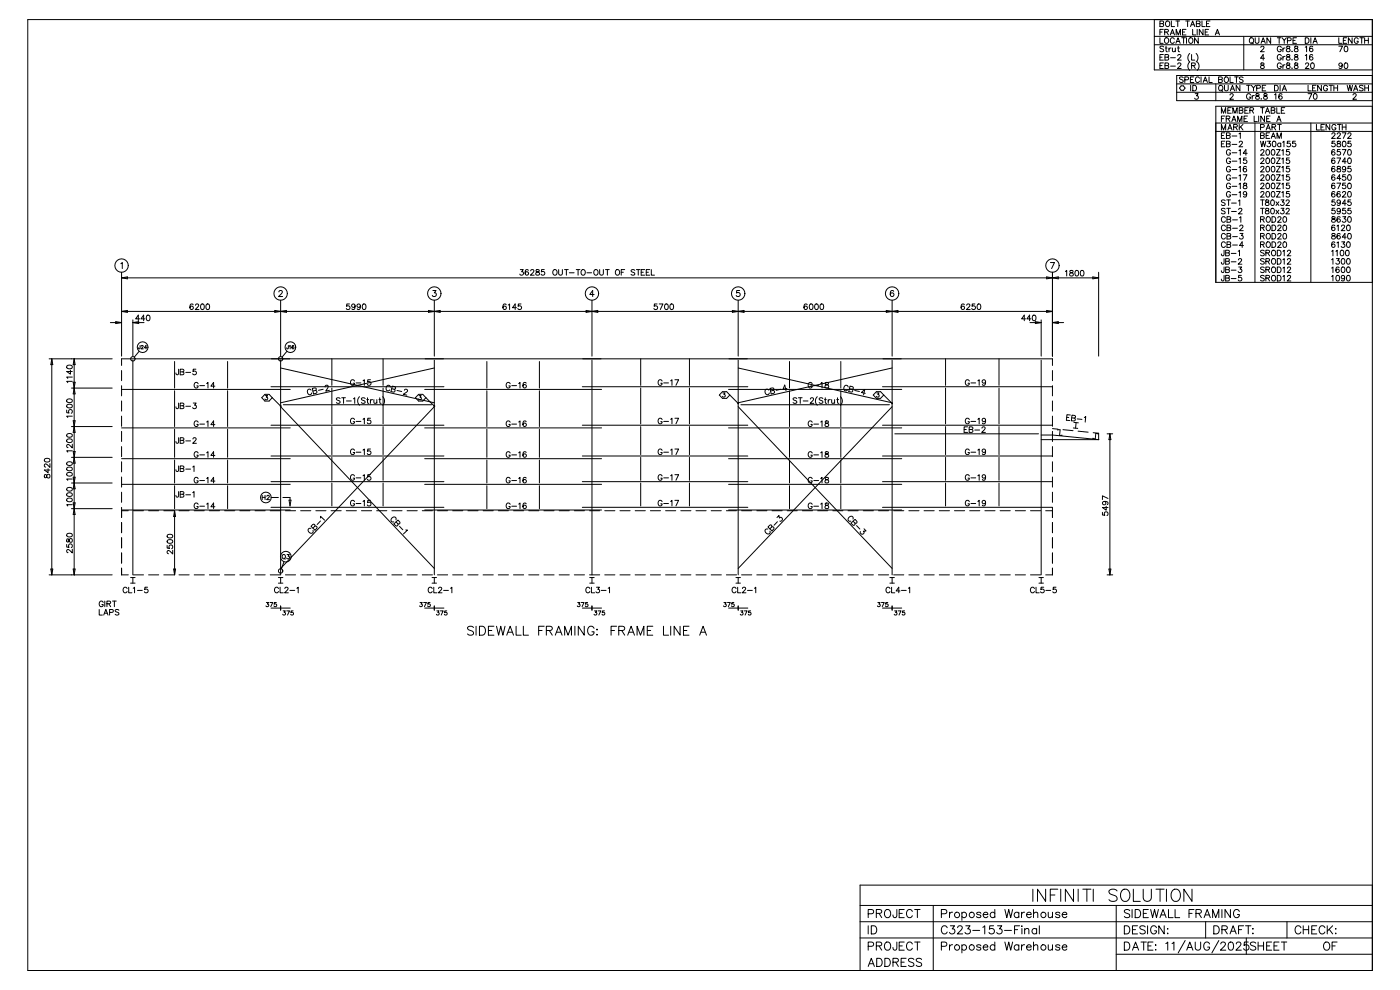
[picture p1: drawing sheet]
<svg xmlns="http://www.w3.org/2000/svg" width="420mm" height="297mm" viewBox="0 0 420 297" stroke-linecap="round" stroke-linejoin="round" font-family="sans-serif">
<g fill="none" stroke="#000" stroke-width=".3">
<path d="M8.3 5.9h403.3v285.1h-403.3zM346.2 5.9v15.1h65.4M346.2 10.9h65.4M346.2 13.4h65.4M347.8 7.1l1.1 .2 .1 .4-.4 .3h-.8v-1.7l1.1 .2v.4l-.3 .2M347.8 11.3v1.7h1M347.8 9.6h.7M347.8 17.2h.7M347.8 19.7h.7M348.9 8.8h-1.1v1.7M348.9 16.4h-1.1v1.6h1.1M348.9 18.9h-1.1v1.6h1.1"/>
<path d="M349 14.1l-.4-.3-.8 .3 .2 .4 1 .5v.3l-.4 .2-.8-.2M349.3 9.6l.9-.1 .1-.5-1-.2v1.7M349.4 17.2l1 .1 .1 .4-.4 .3h-.7v-1.6l1 .1 .1 .3-.4 .4M349.4 19.7l1 .1 .1 .4-.4 .3h-.7v-1.6l1 .1 .1 .3-.4 .4M349.4 14.4h.6M349.5 11.4a.78 .78 0 0 1 1 .8 .78 .78 0 0 1-1 .7l-.3-.5zM349.7 13.8v1.4l.4 .3M349.8 6.4a.78 .78 0 0 1 1 .7 .78 .78 0 0 1-1 .8l-.3-.6zM349.8 9.6l.6 .9M350.6 14.4v1.1M351 10.5l.6-1.7 .6 1.7M351 17.3h1.5"/>
<path d="M351 19.8h1.5M351.2 14.4l-.4 .1-.2 .4M351.2 9.9h.8M351.3 6.3v1.7h.9M351.6 14.4l.1 1 .4 .1 .4-.3M352.2 11.7a.62 .62 0 0 0-.7-.4 .62 .62 0 0 0-.5 .7v.4a.62 .62 0 0 0 .5 .6 .62 .62 0 0 0 .7-.4M352.5 14.4v1.1M352.6 13l.7-1.7 .6 1.7M352.6 6.3h1.2M352.7 10.5v-1.7l.7 1.7 .6-1.7v1.7M352.9 12.4h.8M353.1 14.4h.6"/>
<path d="M353.2 16.8l.3-.4 .7 .3-1.1 1.3h1.1M353.2 19.3l.3-.4 .7 .3-1.1 1.3h1.1M353.2 6.3v1.7M353.4 13.8v1.4l.4 .3M354.4 11.3h1.1M354.6 9.6h.7M355 11.3v1.7M355.6 6.3h1.1M355.7 8.8h-1.1v1.7h1.1M355.8 11.3v1.7M356.2 6.3v1.7M356.8 11.4a.78 .78 0 0 1 1 .8 .78 .78 0 0 1-1 .7l-.3-.5z"/>
<path d="M356.8 16a1.72 1.72 0 0 0 0 2.6M356.8 18.5a1.72 1.72 0 0 0 0 2.6M357 8l.7-1.7 .6 1.7M357.3 7.4h.8M357.3 16.4v1.6h1M357.3 19.7l1-.1 .1-.6-1.1-.1v1.6M357.7 8.8v1.7h.9M357.9 19.7l.6 .8M358.7 16a1.72 1.72 0 0 1 0 2.6M358.8 7.1l1 .2 .1 .4-.4 .3h-.7v-1.7l1 .2v.4l-.3 .2M359 18.5a1.72 1.72 0 0 1 0 2.6M359 8.8v1.7"/>
<path d="M359.3 11.3v1.7l-1.1-1.7v1.7M360.5 6.3v1.7h.9M360.8 8.8v1.7l-1.1-1.7v1.7M361.4 9.6h.7M361.8 7.1h.7M362.5 8.8h-1.1v1.7h1.1M362.9 6.3h-1.1v1.7h1.1M364.5 10.5l.6-1.7 .6 1.7M364.7 9.9h.8M373 10.9v10.1M374.8 11.6l.2-.2a.78 .78 0 0 1 1 .8 .78 .78 0 0 1-1 .7l-.3-.5zM375.4 12.7l.5 .5"/>
<path d="M376.4 11.3v1.2l.5 .5 .6-.2v-1.5M378.1 14.2l.3-.4 .7 .4-1.1 1.3h1.1M378.2 13l.6-1.7 .7 1.7M378.2 18.9v.5l.7 .3 .2 .3a.56 .56 0 0 1-.5 .6 .56 .56 0 0 1-.6-.6l1.1-.7-.1-.4zM378.4 12.4h.8M379.2 17.5h-1.2l.8-1.1v1.6M381.1 11.3v1.7l-1.2-1.7v1.7M383.1 11.3h1.1M383.6 11.3v1.7M384.3 14.2a.62 .62 0 0 0-.7-.4 .62 .62 0 0 0-.5 .7v.4a.6 .6 0 0 0 .6 .6 .6 .6 0 0 0 .6-.6h-.4M384.3 16.8a.62 .62 0 0 0-.7-.5 .62 .62 0 0 0-.5 .7v.4a.6 .6 0 0 0 .6 .6 .6 .6 0 0 0 .6-.6h-.4M384.3 19.3a.62 .62 0 0 0-.7-.4 .62 .62 0 0 0-.5 .6v.4a.6 .6 0 0 0 .6 .7 .6 .6 0 0 0 .6-.7h-.4"/>
<path d="M384.5 11.3l.6 .8 .7-.8M384.7 14.4v1.1M384.7 16.9v1.1M384.7 19.4v1.1M385.1 12.1v.9M385.4 14.4l-.4 .1-.3 .4M385.4 16.9l-.4 .1-.3 .4M385.4 19.4l-.4 .1-.3 .4M385.9 13.9v.5l.7 .2 .3 .4a.56 .56 0 0 1-.6 .5 .56 .56 0 0 1-.5-.5l1-.8-.1-.3zM385.9 16.4v.5l.7 .3 .3 .3a.56 .56 0 0 1-.6 .6 .56 .56 0 0 1-.5-.6l1-.7-.1-.4zM385.9 18.9v.5l.7 .3 .3 .3a.56 .56 0 0 1-.6 .6 .56 .56 0 0 1-.5-.6l1-.7-.1-.4zM386.1 12.2l.9-.1 .1-.6-1-.2v1.7"/>
<path d="M387.4 15.4h.1M387.4 17.9h.1M387.8 12.1h.6M388.3 13.9v.5l.7 .2 .3 .4a.56 .56 0 0 1-.6 .5 .56 .56 0 0 1-.5-.5l1-.8-.1-.3zM388.3 16.4v.5l.7 .3 .3 .3a.56 .56 0 0 1-.6 .6 .56 .56 0 0 1-.5-.6l1-.7-.1-.4zM388.3 18.9v.5l.7 .3 .3 .3a.56 .56 0 0 1-.6 .6 .56 .56 0 0 1-.5-.6l1-.7-.1-.4zM388.8 11.3h-1v1.7h1M391.4 11.3h.6a.9 .9 0 0 1 .6 .9 .9 .9 0 0 1-.6 .8h-.6zM391.4 14.2l.4-.4v1.7M391.4 16.7l.4-.3v1.6M391.5 19.3l.3-.4 .7 .3-1.1 1.3h1.2M393.1 11.3v1.7"/>
<path d="M393.3 18.9a.82 .82 0 0 1 1 .6 .82 .82 0 0 1-.6 1l-.6-.3-.1-.6zM393.7 14.1l-.1-.2a.82 .82 0 0 0-1 .6 .82 .82 0 0 0 .6 1 .52 .52 0 0 0 .6-.5 .52 .52 0 0 0-.5-.5 .52 .52 0 0 0-.6 .5M393.7 16.6l-.1-.2a.82 .82 0 0 0-1 .6 .82 .82 0 0 0 .6 1 .52 .52 0 0 0 .6-.5 .52 .52 0 0 0-.5-.5 .52 .52 0 0 0-.6 .5M393.8 13l.6-1.7 .6 1.7M394 12.4h.8M401.5 11.3v1.7h1M401.5 13.8h1.1l-.8 1.7M402.5 19.4a.52 .52 0 0 1-.7 .5 .52 .52 0 0 1-.2-.8 .52 .52 0 0 1 .9 0v.3a.79 .79 0 0 1-.6 1.1l-.3-.2M402.9 12.1h.6M403.3 13.9a.82 .82 0 0 1 1 .6 .82 .82 0 0 1-.6 1l-.5-.3-.1-.6zM403.3 18.9a.82 .82 0 0 1 1 .6 .82 .82 0 0 1-.6 1l-.5-.3-.1-.6zM403.9 11.3h-1v1.7h1"/>
<path d="M405.5 11.3v1.7l-1.1-1.7v1.7M407.3 11.7a.62 .62 0 0 0-.7-.4 .62 .62 0 0 0-.5 .7v.4a.6 .6 0 0 0 .6 .6 .6 .6 0 0 0 .6-.6h-.4M407.8 11.3h1.1M408.4 11.3v1.7M409.2 12.1h1.2M409.2 11.3v1.7M410.4 11.3v1.7M352.9 25.2h58.7M352.9 27.7h58.7M354.2 25.7h.7l.5 .7-.5 .7h-.7l-.5-.7zM354.8 23.3l-.4-.2-.7 .2 .2 .4 .9 .6v.2l-.4 .2-.7-.2M355.3 23.9h1l.1-.7-1.1-.1v1.6"/>
<path d="M357 23.9h.6M357.1 25.6v1.6M357.7 25.6h.6a.9 .9 0 0 1 .5 .8 .9 .9 0 0 1-.5 .8h-.6zM358 23.1h-1v1.6h1M358.4 28.1h.9l-.5 .6a.56 .56 0 0 1 .4 .9 .56 .56 0 0 1-.9-.2M359.7 23.5a.62 .62 0 0 0-.7-.4 .62 .62 0 0 0-.5 .6v.4a.62 .62 0 0 0 .5 .6 .62 .62 0 0 0 .7-.4M360.2 23.1v1.6M360.8 24.7l.7-1.6 .6 1.6M361.1 24.2h.8M362.6 23.1v1.6h.9M364.6 25.2v5M364.6 36.9h47"/>
<path d="M364.6 39.4h47M365.5 23.9l1 .1 .1 .4-.4 .3h-.7v-1.6l1 .1 .1 .3-.4 .4M365.8 25.7a.78 .78 0 0 1 1 .7 .78 .78 0 0 1-1 .8l-.3-.6zM366.2 26.9l.5 .5M366.3 34v-1.7l.6 1.7 .7-1.7v1.7M366.3 39v-1.7l.6 1.7 .7-1.7v1.7M366.3 35.6h.6M367.2 25.6v1.2l.5 .4 .5-.2 .1-1.4M367.3 23.3l.1-.2a.78 .78 0 0 1 1 .8 .78 .78 0 0 1-1 .8l-.3-.6zM367.3 34.8h-1v1.7M367.3 39.8h-1v1.7h1M367.7 35.6l1-.1 .1-.5-1.1-.2v1.7"/>
<path d="M368.2 39l.6-1.7 .7 1.7M368.2 33.1h.6M368.3 35.6l.5 .9M368.4 38.4h.8M368.9 23.1v1.6h.9M368.9 28.5l.3-.4 .6 .3-1 1.4h1.1M369 27.2l.6-1.6 .6 1.6M369.2 26.7h.8M369.2 32.3h-1v1.7h1M369.4 36.5l.6-1.7 .7 1.7M369.6 35.9h.8M369.7 34v-1.7l.7 1.7 .6-1.7v1.7"/>
<path d="M370 38.1l.9-.1 .1-.5-1-.2v1.7M370.2 23.1h1.2M370.5 38.1l.6 .9M370.8 23.1v1.6M371.2 36.5v-1.7l.6 1.7 .6-1.7v1.7M371.6 33.1l1.1 .1 .1 .4-.4 .4h-.8v-1.7l1.1 .1v.5l-.3 .2M371.6 37.3v1.7M371.8 25.6v1.6l-1.1-1.6v1.6M372 38l.8 1M372.8 37.3l-1.2 1.1M372.8 23.3l-.4-.2-.7 .2 .1 .4 1 .6v.2l-.4 .2-.7-.2M373.1 35.6h.6"/>
<path d="M373.3 33.1h.7M373.8 25.6h1.2M374.1 34.8h-1v1.7h1M374.4 32.3h-1.1v1.7h1.1M374.4 25.6v1.6M374.8 33.1l1-.1 .1-.6-1.1-.1v1.7M375 28.5a.62 .62 0 0 0-.7-.4 .62 .62 0 0 0-.5 .6v.4a.6 .6 0 0 0 .6 .7 .6 .6 0 0 0 .6-.7h-.4M375.3 25.6l.6 .8 .6-.8M375.4 33.1l.6 .9M375.5 28.6v1.2M375.9 26.4v.8M376.1 34.8v1.7h1"/>
<path d="M376.2 28.6l-.4 .1-.3 .4M376.4 36.9v47.8M376.7 28.2v.4l.7 .3 .3 .3a.56 .56 0 0 1-.6 .6 .56 .56 0 0 1-.6-.6l1.1-.7-.1-.3zM376.9 26.5l.9-.1 .1-.7-1-.1v1.6M377.5 34.8v1.7M378 38.2l1-.1 .1-.6-1.1-.2v1.7M378 32.3h1.1M378.2 29.6l.1 .1M378.5 26.4h.7M378.6 32.3v1.7M379.1 28.2v.4l.7 .3 .3 .3a.56 .56 0 0 1-.6 .6 .56 .56 0 0 1-.6-.6l1.1-.7-.1-.3zM379.2 34.8v1.7l-1.1-1.7v1.7"/>
<path d="M379.5 34l.6-1.7 .6 1.7M379.6 25.6h-1.1v1.6h1.1M379.7 39l.6-1.7 .7 1.7M379.7 33.4h.8M379.9 35.6h.6M379.9 38.4h.8M380.7 39.8h-1v1.7h1M380.9 34.8h-1v1.7h1M381.2 33.1l1.1 .1v.4l-.4 .4h-.7v-1.7l1.1 .1v.4l-.4 .3M381.5 38.1l.9-.1 .1-.5-1-.2v1.7M382 38.1l.6 .9M382.2 25.6h.6a.9 .9 0 0 1 .6 .8 .9 .9 0 0 1-.6 .8h-.6z"/>
<path d="M382.2 28.4l.4-.3v1.7M382.9 32.3v1.7h1M382.9 36.5l.6-1.7 .7 1.7M383.1 35.9h.8M383.1 37.3h1.2M383.7 37.3v1.7M383.9 25.6v1.6M384.3 33.1h.6M384.5 28.3l-.1-.1a.82 .82 0 0 0-1 .6 .82 .82 0 0 0 .6 1 .52 .52 0 0 0 .5-.5 .52 .52 0 0 0-.4-.6 .52 .52 0 0 0-.6 .5M384.5 27.2l.7-1.6 .6 1.6M384.8 26.7h.8M385.3 32.3h-1v1.7h1"/>
<path d="M387.4 20.4l.1 .1M392.3 25.6v1.6h.9M392.3 28.1h1.1l-.8 1.7M393.1 36.9v47.8M393.6 26.4h.7M394.1 28.2a.82 .82 0 0 1 1 .6 .82 .82 0 0 1-.6 1l-.5-.4-.1-.6zM394.7 25.6h-1.1v1.6h1.1M394.8 37.3v1.7h1M396.1 38.1h.7M396.3 25.6v1.6l-1.1-1.6v1.6M397.2 37.3h-1.1v1.7h1.1M398.1 26a.62 .62 0 0 0-.7-.4 .62 .62 0 0 0-.5 .6v.4a.6 .6 0 0 0 .6 .7 .6 .6 0 0 0 .6-.7h-.4"/>
<path d="M398.6 25.6h1.1M398.8 37.3v1.7l-1.1-1.7v1.7M399.1 25.6v1.6M400 26.4h1.1M400 25.6v1.6M400.6 37.7a.62 .62 0 0 0-.7-.4 .62 .62 0 0 0-.5 .6v.4a.6 .6 0 0 0 .6 .7 .6 .6 0 0 0 .6-.7h-.4M401.1 37.3h1.1M401.1 25.6v1.6M401.7 37.3v1.7M402.5 39.8h1.2l-.8 1.7M402.5 38.1h1.2M402.5 37.3v1.7"/>
<path d="M403.7 37.3v1.7M404 25.6l.4 1.6 .4-1.6 .4 1.6 .4-1.6M405.8 28.5l.3-.4 .6 .3-1 1.4h1.1M405.9 27.2l.7-1.6 .6 1.6M406.2 26.7h.8M408.8 25.8l-.4-.2-.7 .2 .1 .4 1 .6v.2l-.4 .2-.7-.2M409.3 26.4h1.1M409.3 25.6v1.6M410.4 25.6v1.6M411.6 31.9h-47v52.8h47M411.6 22.6h-58.7v7.6h58.7M366.3 40.6h.6"/>
<path d="M366.3 43.1h.6M367.3 42.3h-1v1.7h1M367.8 40.6l1 .2 .1 .4-.4 .3h-.7v-1.7l1 .2 .1 .3-.4 .3M367.8 43.1l1 .2 .1 .4-.4 .3h-.7v-1.7l1 .2 .1 .3-.4 .3M367.9 59.9h1.1M368.4 59.9v1.7M369 45.3a.62 .62 0 0 0-.7-.5 .62 .62 0 0 0-.5 .7v.4a.6 .6 0 0 0 .6 .6 .6 .6 0 0 0 .6-.6h-.4M369 47.8a.62 .62 0 0 0-.7-.4 .62 .62 0 0 0-.5 .6v.4a.6 .6 0 0 0 .6 .7 .6 .6 0 0 0 .6-.7h-.4M369 50.3a.62 .62 0 0 0-.7-.4 .62 .62 0 0 0-.5 .6v.4a.6 .6 0 0 0 .6 .7 .6 .6 0 0 0 .6-.7h-.4M369 52.8a.62 .62 0 0 0-.7-.4 .62 .62 0 0 0-.5 .6v.4a.6 .6 0 0 0 .6 .7 .6 .6 0 0 0 .6-.7h-.4M369 55.3a.62 .62 0 0 0-.7-.4 .62 .62 0 0 0-.5 .7v.3a.6 .6 0 0 0 .6 .7 .6 .6 0 0 0 .6-.7h-.4M369 57.8a.62 .62 0 0 0-.7-.4 .62 .62 0 0 0-.5 .7v.4a.6 .6 0 0 0 .6 .6 .6 .6 0 0 0 .6-.6h-.4"/>
<path d="M369.5 40.8h1.4M369.5 43.3h1.4M369.5 45.8h1.4M369.5 48.3h1.4M369.5 50.8h1.4M369.5 53.4h1.4M369.5 55.9h1.4M369.5 58.4h1.4M371.6 40.1l.4-.3v1.7M371.6 45.2l.4-.3v1.6M371.6 47.7l.4-.3v1.6M371.6 50.2l.4-.3v1.7"/>
<path d="M371.6 52.7l.4-.3v1.7M371.6 55.2l.4-.3v1.7M371.6 57.7l.4-.3v1.7M371.6 42.7l.4-.4 .6 .4-1 1.3h1.1M372.8 52.4h1.2l-.8 1.7M373 55v.5l.7 .2 .3 .3a.56 .56 0 0 1-.6 .6 .56 .56 0 0 1-.6-.6l1.1-.7-.1-.3zM373.8 47.4h-.8l-.1 .7a.59 .59 0 0 1 .9 0 .59 .59 0 0 1-.1 .9 .59 .59 0 0 1-.9-.3M373.8 50.1l-.1-.1a.82 .82 0 0 0-1 .6 .82 .82 0 0 0 .6 1 .52 .52 0 0 0 .6-.5 .52 .52 0 0 0-.5-.6 .52 .52 0 0 0-.6 .5M373.9 58a.52 .52 0 0 1-.7 .4 .52 .52 0 0 1-.2-.8 .52 .52 0 0 1 .8 .1l.1 .3a.79 .79 0 0 1-.7 1.1l-.3-.2M374 46h-1.2l.8-1.1v1.6M378 40.6l1.1 .2v.4l-.4 .3h-.7v-1.7l1.1 .2v.3l-.4 .3M378 42.3l.4 1.7 .4-1.7 .4 1.7 .4-1.7"/>
<path d="M378 59.9h1.1M378.1 45.3l.3-.4 .7 .3-1.1 1.3h1.1M378.1 47.8l.3-.4 .7 .3-1.1 1.3h1.1M378.1 50.3l.3-.4 .7 .3-1.1 1.4h1.1M378.1 52.8l.3-.4 .7 .3-1.1 1.4h1.1M378.1 55.3l.3-.4 .7 .3-1.1 1.4h1.1M378.1 57.8l.3-.4 .7 .3-1.1 1.4h1.1M378.6 59.9v1.7M379.7 40.6h.6M379.9 44.9a.82 .82 0 0 1 1 .6 .82 .82 0 0 1-.6 1l-.6-.3-.1-.6zM379.9 47.4a.82 .82 0 0 1 1 .6 .82 .82 0 0 1-.6 1l-.6-.3-.1-.6zM379.9 50a.82 .82 0 0 1 1 .6 .82 .82 0 0 1-.6 1l-.6-.4-.1-.6z"/>
<path d="M379.9 52.5a.82 .82 0 0 1 1 .6 .82 .82 0 0 1-.6 1l-.6-.3-.1-.7zM379.9 55a.82 .82 0 0 1 1 .6 .82 .82 0 0 1-.6 1l-.6-.3-.1-.7zM379.9 57.5a.82 .82 0 0 1 1 .6 .82 .82 0 0 1-.6 1l-.6-.3-.1-.7zM380.1 42.3h.9l-.5 .7a.56 .56 0 0 1 .4 .9 .56 .56 0 0 1-1-.2M381.2 41.5l.7-1.7 .6 1.7M381.5 44.9a.82 .82 0 0 1 1 .6 .82 .82 0 0 1-.6 1l-.6-.3-.1-.6zM381.5 47.4a.82 .82 0 0 1 1 .6 .82 .82 0 0 1-.6 1l-.6-.3-.1-.6zM381.5 50a.82 .82 0 0 1 1 .6 .82 .82 0 0 1-.6 1l-.6-.4-.1-.6zM381.5 52.5a.82 .82 0 0 1 1 .6 .82 .82 0 0 1-.6 1l-.6-.3-.1-.7zM381.5 55a.82 .82 0 0 1 1 .6 .82 .82 0 0 1-.6 1l-.6-.3-.1-.7zM381.5 57.5a.82 .82 0 0 1 1 .6 .82 .82 0 0 1-.6 1l-.6-.3-.1-.7zM381.5 40.9h.8"/>
<path d="M381.8 42.4a.82 .82 0 0 1 1 .6 .82 .82 0 0 1-.6 1l-.6-.3-.1-.6zM382.8 44.9h1.1l-1.1 1.6h1.1M382.8 47.4h1.1l-1.1 1.6h1.1M382.8 49.9h1.1l-1.1 1.7h1.1M382.8 52.4h1.1l-1.1 1.7h1.1M382.8 54.9h1.1l-1.1 1.7h1.1M382.8 57.4h1.1l-1.1 1.7h1.1M383 41.5v-1.7l.6 1.7 .7-1.7v1.7M384.1 43.1a.53 .53 0 0 0-.8 0 .53 .53 0 0 0 0 .8 .53 .53 0 0 0 .8-.1M384.1 42.9v1.1M384.2 59.9h.9l-.5 .7a.56 .56 0 0 1 .4 .9 .56 .56 0 0 1-1-.2M384.4 45.2l.4-.3v1.6"/>
<path d="M384.4 47.7l.4-.3v1.6M384.4 50.2l.4-.3v1.7M384.4 52.7l.4-.3v1.7M384.4 55.2l.4-.3v1.7M384.4 57.7l.4-.3v1.7M384.7 42.7l.4-.4v1.7M386.6 44.9h-.7l-.1 .7a.59 .59 0 0 1 .9 0 .59 .59 0 0 1-.1 .8 .59 .59 0 0 1-.9-.2M386.6 47.4h-.7l-.1 .7a.59 .59 0 0 1 .9 0 .59 .59 0 0 1-.1 .9 .59 .59 0 0 1-.9-.3M386.6 49.9h-.7l-.1 .7a.59 .59 0 0 1 .9 0 .59 .59 0 0 1-.1 .9 .59 .59 0 0 1-.9-.3M386.6 52.4h-.7l-.1 .7a.59 .59 0 0 1 .9 0 .59 .59 0 0 1-.1 .9 .59 .59 0 0 1-.9-.2M386.6 54.9h-.7l-.1 .7a.59 .59 0 0 1 .9 0 .59 .59 0 0 1-.1 .9 .59 .59 0 0 1-.9-.2M386.6 57.4h-.7l-.1 .7a.59 .59 0 0 1 .9 0 .59 .59 0 0 1-.1 .9 .59 .59 0 0 1-.9-.2"/>
<path d="M386.9 42.3h-.8l-.1 .8a.59 .59 0 0 1 .9-.1 .59 .59 0 0 1-.1 .9 .59 .59 0 0 1-.9-.2M388.5 42.3h-.8l-.1 .8a.59 .59 0 0 1 .9-.1 .59 .59 0 0 1-.1 .9 .59 .59 0 0 1-.9-.2M399.4 40.2l.3-.4 .7 .3-1.1 1.4h1.2M400.3 42.3h-.8l-.1 .8a.59 .59 0 0 1 .9-.1 .59 .59 0 0 1-.1 .9 .59 .59 0 0 1-.9-.2M400.3 45.1l-.1-.2a.82 .82 0 0 0-1 .6 .82 .82 0 0 0 .6 1 .52 .52 0 0 0 .6-.4 .52 .52 0 0 0-.5-.6 .52 .52 0 0 0-.6 .5M400.3 47.6l-.1-.2a.82 .82 0 0 0-1 .6 .82 .82 0 0 0 .6 1 .52 .52 0 0 0 .6-.4 .52 .52 0 0 0-.5-.6 .52 .52 0 0 0-.6 .5M400.3 50.1l-.1-.1a.82 .82 0 0 0-1 .6 .82 .82 0 0 0 .6 1 .52 .52 0 0 0 .6-.5 .52 .52 0 0 0-.5-.6 .52 .52 0 0 0-.6 .5M400.3 52.6l-.1-.1a.82 .82 0 0 0-1 .6 .82 .82 0 0 0 .6 1 .52 .52 0 0 0 .6-.5 .52 .52 0 0 0-.5-.6 .52 .52 0 0 0-.6 .5M400.3 55.2l-.1-.2a.82 .82 0 0 0-1 .6 .82 .82 0 0 0 .6 1 .52 .52 0 0 0 .6-.5 .52 .52 0 0 0-.5-.5 .52 .52 0 0 0-.6 .4M400.3 57.7l-.1-.2a.82 .82 0 0 0-1 .6 .82 .82 0 0 0 .6 1 .52 .52 0 0 0 .6-.5 .52 .52 0 0 0-.5-.5 .52 .52 0 0 0-.6 .4M400.3 59.9h-.8l-.1 .8a.59 .59 0 0 1 .9-.1 .59 .59 0 0 1-.1 .9 .59 .59 0 0 1-.9-.2M400.9 47.4h1.2l-.8 1.6"/>
<path d="M400.9 54.9h1.2l-.8 1.7M401 40.2l.3-.4 .7 .3-1.1 1.4h1.2M401.1 42.4v.5l.7 .2 .3 .4a.56 .56 0 0 1-.6 .5 .56 .56 0 0 1-.6-.5l1.1-.8-.1-.3zM401.1 50v.4l.7 .3 .3 .3a.56 .56 0 0 1-.6 .6 .56 .56 0 0 1-.6-.6l1.1-.7-.1-.3zM401.9 44.9h-.8l-.1 .7a.59 .59 0 0 1 .9 0 .59 .59 0 0 1-.1 .8 .59 .59 0 0 1-.9-.2M401.9 57.7l-.1-.2a.82 .82 0 0 0-1 .6 .82 .82 0 0 0 .6 1 .52 .52 0 0 0 .6-.5 .52 .52 0 0 0-.5-.5 .52 .52 0 0 0-.6 .4M402.1 53.5h-1.2l.8-1.1v1.7M402.5 44.9h1.2l-.8 1.6M402.6 57.8l.3-.4 .7 .3-1.1 1.4h1.2M402.8 42.4a.82 .82 0 0 1 1 .6 .82 .82 0 0 1-.6 1l-.6-.3-.1-.6zM403.5 52.4h-.8l-.1 .7a.59 .59 0 0 1 .9 0 .59 .59 0 0 1-.1 .9 .59 .59 0 0 1-.9-.2M403.5 54.9h-.8l-.1 .7a.59 .59 0 0 1 .9 0 .59 .59 0 0 1-.1 .9 .59 .59 0 0 1-.9-.2"/>
<path d="M403.6 50.4a.52 .52 0 0 1-.7 .5 .52 .52 0 0 1-.2-.8 .52 .52 0 0 1 .8 0l.1 .3a.79 .79 0 0 1-.7 1.2l-.3-.3M403.7 48.5h-1.2l.8-1.1v1.6M404.2 40.2l.3-.4 .7 .3-1.1 1.4h1.2M404.4 44.9a.82 .82 0 0 1 1 .6 .82 .82 0 0 1-.6 1l-.6-.3-.1-.6zM404.4 47.4a.82 .82 0 0 1 1 .6 .82 .82 0 0 1-.6 1l-.6-.3-.1-.6zM404.4 52.5a.82 .82 0 0 1 1 .6 .82 .82 0 0 1-.6 1l-.6-.3-.1-.7zM404.4 55a.82 .82 0 0 1 1 .6 .82 .82 0 0 1-.6 1l-.6-.3-.1-.7zM404.4 57.5a.82 .82 0 0 1 1 .6 .82 .82 0 0 1-.6 1l-.6-.3-.1-.7zM405.1 42.3h-.8l-.1 .8a.59 .59 0 0 1 .9-.1 .59 .59 0 0 1-.1 .9 .59 .59 0 0 1-.9-.2M405.1 49.9h-.8l-.1 .7a.59 .59 0 0 1 .9 0 .59 .59 0 0 1-.1 .9 .59 .59 0 0 1-.9-.3M405.1 59.9h-.8l-.1 .8a.59 .59 0 0 1 .9-.1 .59 .59 0 0 1-.1 .9 .59 .59 0 0 1-.9-.2M36.2 79.1l.5-.4v1.8"/>
<path d="M315 78.7h1.2l-.8 1.8M367.1 75l-.1 1.5-.5 .1-.2-.5M367.1 77.5l-.1 1.6h-.5l-.2-.4M367.4 60.2l-.4-.3-.7 .3 .2 .4 .8 .4 .1 .4-.4 .2-.7-.2M367.4 62.7l-.4-.2-.7 .2 .2 .4 .8 .4 .1 .4-.4 .2-.7-.2M367.5 65.4a.62 .62 0 0 0-.7-.4 .62 .62 0 0 0-.5 .6v.4a.62 .62 0 0 0 .5 .7 .62 .62 0 0 0 .7-.5M367.5 67.9a.62 .62 0 0 0-.7-.4 .62 .62 0 0 0-.5 .6v.4a.62 .62 0 0 0 .5 .7 .62 .62 0 0 0 .7-.4M367.5 70.4a.62 .62 0 0 0-.7-.4 .62 .62 0 0 0-.5 .6v.4a.62 .62 0 0 0 .5 .7 .62 .62 0 0 0 .7-.4M367.5 72.9a.62 .62 0 0 0-.7-.4 .62 .62 0 0 0-.5 .7v.4a.62 .62 0 0 0 .5 .6 .62 .62 0 0 0 .7-.4M367.6 75.8l1 .2 .1 .4-.4 .3h-.7v-1.7l1 .2 .1 .3-.4 .3M367.6 78.3l1 .2 .1 .4-.4 .3h-.7v-1.7l1 .2 .1 .3-.4 .3M367.9 62.5h1.1"/>
<path d="M368 65.8l1 .1 .1 .4-.4 .3h-.7v-1.6l1 .1 .1 .4-.4 .3M368 68.3l1 .1 .1 .4-.4 .4h-.7v-1.7l1 .1v.5l-.3 .2M368 70.8l1 .2 .1 .4-.4 .3h-.7v-1.7l1 .2 .1 .3-.4 .3M368 73.3l1 .2 .1 .4-.4 .3h-.7v-1.7l1 .2v.5l-.3 .1M368.4 62.5v1.6M369.2 76h1.5M369.2 78.5h1.5M369.3 60.9h1.5M369.3 63.4h1.5M369.6 65.9h1.5M369.6 68.4h1.5M369.6 71h1.5"/>
<path d="M369.6 73.5h1.5M371.3 75.3l.4-.3v1.7M371.4 60.3l.4-.4v1.7M371.4 77.9l.3-.4 .7 .4-1.1 1.3h1.1M371.5 62.9l.3-.4 .6 .3-1 1.3h1.1M371.7 65.3l.4-.3v1.6M371.8 67.9l.3-.4 .7 .3-1.1 1.4h1.1M371.9 70h.9l-.5 .6a.56 .56 0 0 1 .4 .9 .56 .56 0 0 1-1-.1M372.9 73.6h-1.2l.8-1.1v1.7M378 65.8l1-.1 .1-.6-1.1-.1v1.6M378 68.3l1-.1 .1-.6-1.1-.1v1.7M378 70.8l1-.1 .1-.5-1.1-.2v1.7"/>
<path d="M378 73.3l1-.1 .1-.5-1.1-.2v1.7M378 62.5h1.1M378.6 62.5v1.6M378.6 65.8l.5 .8M378.6 68.3l.5 .9M378.6 70.8l.5 .9M378.6 73.3l.5 .9M379.1 75.3l-.4-.3-.7 .3 .2 .4 .9 .5v.3l-.4 .2-.7-.2M379.1 77.8l-.4-.3-.7 .3 .2 .4 .9 .5v.3l-.4 .2-.7-.2M379.6 60v.5l.7 .2 .3 .4a.56 .56 0 0 1-.6 .5 .56 .56 0 0 1-.5-.5l1-.8-.1-.3zM379.6 62.5v.5l.7 .3 .3 .3a.56 .56 0 0 1-.6 .6 .56 .56 0 0 1-.5-.6l1-.7-.1-.4zM379.6 75.8l1-.1 .1-.5-1.1-.2v1.7"/>
<path d="M379.6 78.3h1l.1-.6-1.1-.2v1.7M380 65.1a.78 .78 0 0 1 1 .7 .78 .78 0 0 1-1 .8l-.3-.6zM380 67.6a.78 .78 0 0 1 1 .7 .78 .78 0 0 1-1 .8l-.3-.6zM380 70.1a.78 .78 0 0 1 1 .7 .78 .78 0 0 1-1 .8l-.3-.6zM380 72.6a.78 .78 0 0 1 1 .8 .78 .78 0 0 1-1 .7l-.3-.5zM380.2 75.8l.5 .9M380.2 78.3l.5 .9M381.3 60a.82 .82 0 0 1 1 .6 .82 .82 0 0 1-.6 1l-.6-.3v-.6zM381.3 62.5a.82 .82 0 0 1 1 .6 .82 .82 0 0 1-.6 1l-.6-.3v-.6zM381.5 65h.5a.9 .9 0 0 1 .6 .8 .9 .9 0 0 1-.6 .8h-.5zM381.5 67.5h.5a.9 .9 0 0 1 .6 .8 .9 .9 0 0 1-.6 .9h-.5zM381.5 70h.5a.9 .9 0 0 1 .6 .8 .9 .9 0 0 1-.6 .9h-.5z"/>
<path d="M381.5 72.5h.5a.9 .9 0 0 1 .6 .9 .9 .9 0 0 1-.6 .8h-.5zM381.5 75.3l.1-.2a.78 .78 0 0 1 1 .8 .78 .78 0 0 1-1 .7l-.3-.5zM381.5 77.8l.1-.2a.78 .78 0 0 1 1 .8 .78 .78 0 0 1-1 .7l-.3-.5zM382.7 60.5l.8 1.1M382.7 63l.8 1.1M383.1 75h.5a.9 .9 0 0 1 .6 .9 .9 .9 0 0 1-.6 .8h-.5zM383.1 77.5h.5a.9 .9 0 0 1 .6 .9 .9 .9 0 0 1-.6 .8h-.5zM383.2 65.4l.3-.4 .7 .3-1.1 1.3h1.2M383.2 67.9l.3-.4 .7 .3-1.1 1.4h1.2M383.2 70.4l.3-.4 .7 .3-1.1 1.4h1.2M383.2 72.9l.3-.4 .7 .3-1.1 1.4h1.2M383.5 60.5l-.8 1.1"/>
<path d="M383.5 63l-.8 1.1M384.2 62.5h.9l-.5 .6a.56 .56 0 0 1 .4 .9 .56 .56 0 0 1-1-.2M384.7 75.3l.4-.3v1.7M384.7 77.9l.4-.4v1.7M385 65.1a.82 .82 0 0 1 1 .6 .82 .82 0 0 1-.6 .9l-.6-.3-.1-.6zM385 67.6a.82 .82 0 0 1 1 .6 .82 .82 0 0 1-.6 1l-.6-.4-.1-.6zM385 70.1a.82 .82 0 0 1 1 .6 .82 .82 0 0 1-.6 1l-.6-.3-.1-.7zM385 72.6a.82 .82 0 0 1 1 .6 .82 .82 0 0 1-.6 1l-.6-.3-.1-.7zM385.7 60.3l.3-.4 .6 .4-1 1.3h1.1M385.7 62.9l.3-.4 .6 .3-1 1.3h1.1M386.1 75.4l.3-.4 .6 .3-1 1.4h1.1M386.1 77.9l.3-.4 .6 .4-1 1.3h1.1"/>
<path d="M399.3 75.3l.4-.3v1.7M399.3 77.9l.4-.4v1.7M399.5 65.1v.4l.7 .3 .3 .3a.56 .56 0 0 1-.6 .6 .56 .56 0 0 1-.6-.6l1.1-.7-.1-.3zM399.5 70.1v.5l.7 .2 .3 .3a.56 .56 0 0 1-.6 .6 .56 .56 0 0 1-.6-.6l1.1-.7-.1-.3zM400.3 62.5h-.8l-.1 .7a.59 .59 0 0 1 .9 0 .59 .59 0 0 1-.1 .8 .59 .59 0 0 1-.9-.2M400.3 67.7l-.1-.1a.82 .82 0 0 0-1 .6 .82 .82 0 0 0 .6 1 .52 .52 0 0 0 .6-.5 .52 .52 0 0 0-.5-.6 .52 .52 0 0 0-.6 .5M400.3 72.8l-.1-.2a.82 .82 0 0 0-1 .6 .82 .82 0 0 0 .6 1 .52 .52 0 0 0 .6-.5 .52 .52 0 0 0-.5-.5 .52 .52 0 0 0-.6 .4M400.6 75.3l.4-.3v1.7M400.8 77.5h.9l-.5 .7a.56 .56 0 0 1 .4 .9 .56 .56 0 0 1-1-.2M400.9 67.8l.4-.3v1.7M400.9 72.8l.4-.3v1.7M401.9 65.2l-.1-.1a.82 .82 0 0 0-1 .6 .82 .82 0 0 0 .6 .9 .52 .52 0 0 0 .6-.4 .52 .52 0 0 0-.5-.6 .52 .52 0 0 0-.6 .5"/>
<path d="M401.9 70.2l-.1-.1a.82 .82 0 0 0-1 .6 .82 .82 0 0 0 .6 1 .52 .52 0 0 0 .6-.5 .52 .52 0 0 0-.5-.6 .52 .52 0 0 0-.6 .5M402 60.5a.52 .52 0 0 1-.7 .4 .52 .52 0 0 1-.2-.8 .52 .52 0 0 1 .8 .1l.1 .3a.79 .79 0 0 1-.7 1.1l-.3-.2M402 63a.52 .52 0 0 1-.7 .5 .52 .52 0 0 1-.2-.9 .52 .52 0 0 1 .8 .1l.1 .3a.79 .79 0 0 1-.7 1.1l-.3-.2M402.1 75.1a.82 .82 0 0 1 1 .6 .82 .82 0 0 1-.6 1l-.5-.3-.1-.7zM402.3 67.9l.3-.4 .7 .3-1.1 1.4h1.1M402.4 72.5h.9l-.5 .7a.56 .56 0 0 1 .4 .9 .56 .56 0 0 1-1-.2M402.5 77.6a.82 .82 0 0 1 .9 .6 .82 .82 0 0 1-.5 1l-.6-.3-.1-.6zM402.7 65h.9l-.5 .6a.56 .56 0 0 1 .4 .9 .56 .56 0 0 1-1-.2M403.5 62.5h-.8l-.1 .7a.59 .59 0 0 1 .9 0 .59 .59 0 0 1-.1 .8 .59 .59 0 0 1-.9-.2M403.7 61.1h-1.2l.8-1.2v1.7M403.7 71.1h-1.2l.8-1.1v1.7M403.7 75.1a.82 .82 0 0 1 1 .6 .82 .82 0 0 1-.6 1l-.5-.3-.1-.7z"/>
<path d="M404.1 67.6a.82 .82 0 0 1 .9 .6 .82 .82 0 0 1-.5 1l-.6-.4-.1-.6zM404.1 72.6a.82 .82 0 0 1 .9 .6 .82 .82 0 0 1-.5 1l-.6-.3-.1-.7zM404.1 77.6a.82 .82 0 0 1 .9 .6 .82 .82 0 0 1-.5 1l-.6-.3-.1-.6zM404.4 65.1a.82 .82 0 0 1 1 .6 .82 .82 0 0 1-.6 .9l-.6-.3-.1-.6zM404.4 70.1a.82 .82 0 0 1 1 .6 .82 .82 0 0 1-.6 1l-.6-.3-.1-.7zM405.1 62.5h-.8l-.1 .7a.59 .59 0 0 1 .9 0 .59 .59 0 0 1-.1 .8 .59 .59 0 0 1-.9-.2M33.1 96.7h3.4M34.7 96.4l1.8 .3-1.8 .3zM36.5 81.6v25.2M36.5 83.3h293M36.5 93.4h279.1M36.5 93.4l1.7-.3v.6z"/>
<path d="M36.5 83.3l1.7-.3v.6zM39.8 95.9v10.9M39.8 96.7h3.4M39.8 96.7l1.8-.3v.6zM41.9 95.6h-1.2l.8-1.1v1.7M43.5 95.6h-1.2l.8-1.1v1.7M44.1 94.6a.82 .82 0 0 1 1 .6 .82 .82 0 0 1-.6 1l-.5-.3-.1-.7zM57.9 91.4l-.1-.2a.82 .82 0 0 0-1 .6 .82 .82 0 0 0 .6 1 .52 .52 0 0 0 .6-.5 .52 .52 0 0 0-.5-.5 .52 .52 0 0 0-.5 .5M58.6 91.5l.4-.4 .6 .4-1 1.3h1.1M60.4 91.2a.82 .82 0 0 1 1 .6 .82 .82 0 0 1-.6 1l-.6-.3-.1-.6zM62 91.2a.82 .82 0 0 1 1 .6 .82 .82 0 0 1-.6 1l-.6-.3-.1-.6zM82.4 93.1v.6l3.5-.6v.6z"/>
<path d="M83.6 87.5l.4-.4 .5 .1 .2 .3-.3 .6-.8 .8h1.2M84.2 90v16.8M104.8 91.1h-.8l-.1 .8a.59 .59 0 0 1 .9-.1 .59 .59 0 0 1-.1 .9 .59 .59 0 0 1-.9-.2M106.5 91.7a.52 .52 0 0 1-.7 .4 .52 .52 0 0 1-.2-.8 .52 .52 0 0 1 .8 .1l.1 .3a.79 .79 0 0 1-.7 1.1l-.3-.2M108.1 91.7a.52 .52 0 0 1-.7 .4 .52 .52 0 0 1-.2-.8 .52 .52 0 0 1 .8 .1l.1 .3a.79 .79 0 0 1-.7 1.1l-.3-.2M108.9 91.2a.82 .82 0 0 1 1 .6 .82 .82 0 0 1-.6 1l-.6-.3-.1-.6zM128.5 93.1l3.5 .6v-.6l-3.5 .6zM129.8 87.1h1l-.6 .7a.6 .6 0 0 1 .5 1 .6 .6 0 0 1-1.1-.2M130.2 90v16.8M151.8 91.4l-.1-.2a.82 .82 0 0 0-1 .6 .82 .82 0 0 0 .6 1 .52 .52 0 0 0 .6-.5 .52 .52 0 0 0-.5-.5 .52 .52 0 0 0-.6 .5M152.4 91.5l.4-.4v1.7M154.9 92.3h-1.2l.8-1.2v1.7"/>
<path d="M156 80.8h.9l-.5 .7a.56 .56 0 0 1 .5 .9 .56 .56 0 0 1-1-.2M156.3 91.1h-.8l-.1 .8a.59 .59 0 0 1 .9-.1 .59 .59 0 0 1-.1 .9 .59 .59 0 0 1-.9-.2M158.4 81.1v-.2a.82 .82 0 0 0-1 .6 .82 .82 0 0 0 .6 1 .52 .52 0 0 0 .5-.5 .52 .52 0 0 0-.5-.5 .52 .52 0 0 0-.5 .5M159.2 81.2l.3-.4 .6 .4-1 1.3h1.1M160.8 80.9v.5l.7 .2 .3 .4a.56 .56 0 0 1-.6 .5 .56 .56 0 0 1-.5-.5l1-.8-.1-.3zM163.2 80.8h-.8l-.1 .8a.59 .59 0 0 1 .9-.1 .59 .59 0 0 1-.1 .9 .59 .59 0 0 1-.8-.2M165.9 81.1l.2-.2a.78 .78 0 0 1 1 .8 .78 .78 0 0 1-1 .7l-.3-.5zM167.5 80.8v1.2l.5 .5 .6-.2 .1-1.5M169.3 80.8h1.1M169.9 80.8v1.7M170.7 81.8h1.5M172.8 80.8h1.1"/>
<path d="M173.4 80.8v1.7M174.4 81.1l.2-.2a.78 .78 0 0 1 .9 .8 .78 .78 0 0 1-.9 .7l-.4-.5zM175.8 93.1l3.5 .6v-.6l-3.5 .6zM176 81.8h1.4M177.5 90v16.8M178.2 88.3h-1.3l.8-1.2v1.8M178.2 81.1l.2-.2a.78 .78 0 0 1 1 .8 .78 .78 0 0 1-1 .7l-.3-.5zM179.8 80.8v1.2l.5 .5 .6-.2v-1.5M181.6 80.8h1.1M182.1 80.8v1.7M184.9 80.9a.78 .78 0 0 1 .9 .8 .78 .78 0 0 1-.9 .7l-.4-.5zM186.3 81.6h.6"/>
<path d="M187.3 80.8h-1v1.7M190.4 81.1l-.4-.3-.7 .3 .1 .4 1 .5v.3l-.4 .2-.7-.2M190.8 80.8h1.2M191.4 80.8v1.7M192.3 81.6h.6M193.3 80.8h-1v1.7h1M193.8 81.6h.6M194.8 80.8h-1v1.7h1M195.3 80.8v1.7h1M197.1 91.1h-.8l-.1 .8a.59 .59 0 0 1 .9-.1 .59 .59 0 0 1-.1 .9 .59 .59 0 0 1-.9-.2M197.7 91.1h1.1l-.8 1.7M199.5 91.2a.82 .82 0 0 1 1 .6 .82 .82 0 0 1-.6 1l-.5-.3-.1-.6z"/>
<path d="M201.1 91.2a.82 .82 0 0 1 1 .6 .82 .82 0 0 1-.6 1l-.5-.3-.1-.6zM219.6 93.1l3.5 .6v-.6l-3.5 .6zM221.4 90v16.8M221.8 87.1h-.9v.8a.64 .64 0 0 1 .9 0 .64 .64 0 0 1-.1 .9 .64 .64 0 0 1-.9-.2M242.1 91.4l-.1-.2a.82 .82 0 0 0-1 .6 .82 .82 0 0 0 .6 1 .52 .52 0 0 0 .5-.5 .52 .52 0 0 0-.4-.5 .52 .52 0 0 0-.6 .5M242.9 91.2a.82 .82 0 0 1 1 .6 .82 .82 0 0 1-.6 1l-.5-.3-.1-.6zM244.5 91.2a.82 .82 0 0 1 1 .6 .82 .82 0 0 1-.6 1l-.5-.3-.1-.6zM246.1 91.2a.82 .82 0 0 1 1 .6 .82 .82 0 0 1-.6 1l-.5-.3-.1-.6zM265.8 93.1l3.5 .6v-.6l-3.5 .6zM267.5 90v16.8M268 87.4l-.1-.2a.89 .89 0 0 0-1 .6 .89 .89 0 0 0 .6 1.1 .56 .56 0 0 0 .6-.5 .56 .56 0 0 0-.5-.6 .56 .56 0 0 0-.6 .5M289.2 91.4l-.1-.2a.82 .82 0 0 0-1 .6 .82 .82 0 0 0 .6 1 .52 .52 0 0 0 .6-.5 .52 .52 0 0 0-.5-.5 .52 .52 0 0 0-.6 .5"/>
<path d="M289.9 91.5l.3-.4 .7 .4-1.1 1.3h1.1M292.4 91.1h-.8l-.1 .8a.59 .59 0 0 1 .9-.1 .59 .59 0 0 1-.1 .9 .59 .59 0 0 1-.9-.2M293.3 91.2a.82 .82 0 0 1 1 .6 .82 .82 0 0 1-.6 1l-.6-.3-.1-.6zM307.6 95.6h-1.2l.8-1.1v1.7M308.9 96.7h3.3M309.2 95.6h-1.2l.8-1.1v1.7M309.8 94.6a.82 .82 0 0 1 1 .6 .82 .82 0 0 1-.6 1l-.6-.3v-.7zM310.5 96.4l1.7 .3-1.7 .3zM312.2 95.9v10.9M313.9 93.1l1.7 .3-1.7 .3zM313.9 83v.6l3.5-.6v.6zM315.6 81.6v25.2"/>
<path d="M315.6 96.7h3.4M315.6 96.7l1.8-.3v.6zM319.5 81.4l.4-.3v1.7M320.9 81.2v.4l.7 .3 .3 .3a.56 .56 0 0 1-.6 .6 .56 .56 0 0 1-.5-.6l1-.7-.1-.3zM322.6 81.2a.82 .82 0 0 1 1 .6 .82 .82 0 0 1-.6 1l-.6-.4v-.6zM324.2 81.2a.82 .82 0 0 1 1 .6 .82 .82 0 0 1-.6 1l-.6-.4v-.6zM327.7 83l1.8 .3-1.8 .3zM329.5 81.6v25.2M367.1 80.1l-.1 1.5-.5 .1-.2-.5M367.1 82.6l-.1 1.5-.5 .1-.2-.5M367.6 80.9l1 .1 .1 .4-.4 .3h-.7v-1.6l1 .1 .1 .3-.4 .4M367.6 83.4l1 .1 .1 .4-.4 .4h-.7v-1.7l1 .1 .1 .4-.4 .3"/>
<path d="M369.2 81h1.5M369.2 83.5h1.5M371.5 80.1h.9l-.5 .6a.56 .56 0 0 1 .4 .9 .56 .56 0 0 1-1-.2M372.3 82.6h-.8l-.1 .7a.59 .59 0 0 1 .9 0 .59 .59 0 0 1-.1 .9 .59 .59 0 0 1-.9-.3M379.1 80.3l-.4-.2-.7 .2 .2 .4 .9 .6v.2l-.4 .2-.7-.2M379.1 82.8l-.4-.2-.7 .2 .2 .4 .9 .6v.2l-.4 .3-.7-.3M379.6 80.9l1-.1 .1-.6-1.1-.1v1.6M379.6 83.4l1-.1 .1-.6-1.1-.1v1.7M380.2 80.9l.5 .8M380.2 83.4l.5 .9M381.5 80.3l.1-.2a.78 .78 0 0 1 1 .8 .78 .78 0 0 1-1 .8l-.3-.6zM381.5 82.8l.1-.1a.78 .78 0 0 1 1 .7 .78 .78 0 0 1-1 .8l-.3-.6z"/>
<path d="M383.1 80.1h.5a.9 .9 0 0 1 .6 .8 .9 .9 0 0 1-.6 .8h-.5zM383.1 82.6h.5a.9 .9 0 0 1 .6 .8 .9 .9 0 0 1-.6 .9h-.5zM384.7 80.4l.4-.3v1.6M384.7 82.9l.4-.3v1.7M386.1 80.5l.3-.4 .6 .3-1 1.3h1.1M386.1 83l.3-.4 .6 .3-1 1.4h1.1M399.3 80.4l.4-.3v1.6M399.3 82.9l.4-.3v1.7M400.9 82.7a.82 .82 0 0 1 1 .6 .82 .82 0 0 1-.6 1l-.6-.4-.1-.6zM401.6 80.3l-.1-.2a.82 .82 0 0 0-1 .6 .82 .82 0 0 0 .6 1 .52 .52 0 0 0 .6-.4 .52 .52 0 0 0-.5-.6 .52 .52 0 0 0-.6 .5M402.5 80.1a.82 .82 0 0 1 .9 .6 .82 .82 0 0 1-.5 1l-.6-.3-.1-.6zM403.3 83.1a.52 .52 0 0 1-.8 .5 .52 .52 0 0 1-.2-.8 .52 .52 0 0 1 .9 0l.1 .3a.79 .79 0 0 1-.7 1.2l-.3-.3"/>
<path d="M404.1 80.1a.82 .82 0 0 1 .9 .6 .82 .82 0 0 1-.5 1l-.6-.3-.1-.6zM404.1 82.7a.82 .82 0 0 1 .9 .6 .82 .82 0 0 1-.5 1l-.6-.4-.1-.6zM14.7 107.6h18.9M15.5 107.6l.3 1.7h-.6zM15.5 107.6v64.8M20.1 119.8a.83 .83 0 0 1 1-.3 .83 .83 0 0 1 .5 1 .83 .83 0 0 1-1 .3 .83 .83 0 0 1-.5-1zM20.1 109.7a.83 .83 0 0 1 1-.3 .83 .83 0 0 1 .5 1 .83 .83 0 0 1-1 .3 .83 .83 0 0 1-.5-1zM21.1 111v1.2l-1.1-.8h1.7M21.4 116.4h12.2M21.7 114.3h-1.7l.3 .4M21.7 113.1h-1.7l.3 .4M21.9 114.6l.6 3.5h-.6l.6-3.5z"/>
<path d="M22.2 107.6v64.8M22.2 107.6l.3 1.7h-.6zM22.3 116.4h.1M22.3 107.6h.1M36.5 109.6v-2h279.1v2M36.5 111.1v3.1M36.5 115.7v3M36.5 116.8h50.5M39.8 108v64.4M41.7 105.3l-1.4 1.8M42 103.6v.9l-.4 .1-.1-.3M42.4 103.8l.2-.2 .3 .2-.6 .8h.7"/>
<path d="M44 104.3h-.7l.5-.7v1M52.4 108.4v8M52.4 117.2v10.7M53.6 110.7l-.1 1.5-.6 .1-.1-.5M54 111.5l1.1 .2 .1 .4-.4 .3h-.8v-1.7l1.1 .2v.4l-.3 .2M55.7 111.7h1.5M58.7 110.7h-.8v.7a.59 .59 0 0 1 .9 0 .59 .59 0 0 1-.1 .9 .59 .59 0 0 1-.9-.2M59.4 115.1a.62 .62 0 0 0-.7-.4 .62 .62 0 0 0-.5 .6v.4a.6 .6 0 0 0 .6 .7 .6 .6 0 0 0 .6-.7h-.4M59.9 115.6h1.4M62 115l.4-.3v1.6M64.4 115.8h-1.1l.7-1.1v1.6M68.3 108.4v8"/>
<path d="M68.3 117.2v10.7M79.4 118.2h1.3l.9 1.1-.9 1h-1.3l-.9-1zM79.6 118.6h.6l-.3 .5a.42 .42 0 0 1 .3 .7 .42 .42 0 0 1-.8-.2M81.3 116h51.8M81.6 119.3l2.6 2.5M84.2 108v64.4M84.2 110.3l46 10.5M86.1 105.3l-1.5 1.8M86.5 103.6l-.1 .9-.3 .1-.1-.3M86.8 103.8l.2-.2v1M88.1 103.7v-.1a.45 .45 0 0 0-.6 .5 .45 .45 0 0 0 .6 .4 .32 .32 0 0 0-.1-.5 .32 .32 0 0 0-.4 .3M93.3 117a.62 .62 0 0 0-.8-.3 .62 .62 0 0 0-.3 .8l.1 .4a.62 .62 0 0 0 .6 .5 .62 .62 0 0 0 .6-.6"/>
<path d="M94.5 117.1l.3-.2-.1-.5-1 .1 .3 1.6 .7-.1 .4-.4-.3-.5-1 .2M96.9 116.7l-1.4 .3M97.5 116l.2-.4 .7 .1-.7 1.6 1.1-.3M99.5 107.6v8M99.5 116.4v10.7M102 119.5l-.4-.2-.7 .2 .1 .4 1 .6v.2l-.4 .2-.7-.2M102.5 119.3h1.1M103 119.3v1.6M106 119.6l.4-.3v1.6M106.3 114.3a.62 .62 0 0 0-.7-.4 .62 .62 0 0 0-.5 .6v.4a.6 .6 0 0 0 .6 .7 .6 .6 0 0 0 .6-.7h-.4M106.8 114.8h1.4M107.8 119a1.72 1.72 0 0 0 0 2.5"/>
<path d="M108.9 114.2l.4-.3v1.6M109.5 119.5l-.4-.2-.7 .2 .1 .4 .9 .4 .1 .4-.4 .2-.7-.2M110 119.8h.5M110.2 119.3v1.3l.4 .3M111.1 119.8v1.1M111.1 113.9h-.8l-.1 .7a.59 .59 0 0 1 .9 0 .59 .59 0 0 1-.1 .9 .59 .59 0 0 1-.9-.3M111.7 119.8l-.4 .1-.2 .4M112.1 119.8l.1 1.1h.4l.4-.3M113 119.8v1.1M113.6 119.8h.6M113.9 119.3v1.3l.4 .3M114.8 119a1.72 1.72 0 0 1 0 2.5"/>
<path d="M114.9 107.6v8M114.9 116.4v10.7M117.1 116.1a.62 .62 0 0 0-.6-.6 .62 .62 0 0 0-.6 .5l-.1 .4a.62 .62 0 0 0 .3 .8 .62 .62 0 0 0 .8-.3M117.5 116.6l.7 .1 .3 .4-.3 .4-.9-.1 .3-1.6 1 .4-.1 .4-.3 .1M119.1 117.1l1.4 .3M121.3 117l.4-.3 .5 .4-1.3 1.1 1.1 .3M125.5 118.2h1.3l.9 1.1-.9 1h-1.3l-.9-1zM125.6 118.6h.7l-.4 .5a.42 .42 0 0 1 .4 .7 .42 .42 0 0 1-.8-.2M127.4 116.8h53M127.7 119.3l2.5 2.5M130.2 108v64.4M130.2 110.3l-46 10.5"/>
<path d="M146 108.4v8M146 117.2v10.7M153 115.1a.62 .62 0 0 0-.7-.4 .62 .62 0 0 0-.5 .6v.4a.6 .6 0 0 0 .6 .7 .6 .6 0 0 0 .6-.7h-.4M153.5 115.6h1.4M155.5 115l.4-.3v1.6M157.8 114.9l-.1-.1a.82 .82 0 0 0-1 .6 .82 .82 0 0 0 .6 .9 .52 .52 0 0 0 .6-.4 .52 .52 0 0 0-.5-.6 .52 .52 0 0 0-.6 .5M161.8 108.4v8M161.8 117.2v10.7M174.6 116h49.7M177.5 108v64.4M192.1 107.6v8M192.1 116.4v10.7"/>
<path d="M198.6 114.3a.62 .62 0 0 0-.7-.4 .62 .62 0 0 0-.5 .6v.4a.6 .6 0 0 0 .6 .7 .6 .6 0 0 0 .6-.7h-.4M199 114.8h1.5M201.1 114.2l.4-.3v1.6M202.4 113.9h1.1l-.8 1.6M206.8 107.6v8M206.8 116.4v10.7M216.7 117.4h1.2l1 1.1-1 1h-1.2l-1-1zM216.8 117.8h.6l-.3 .5a.42 .42 0 0 1 .3 .7 .42 .42 0 0 1-.7-.2M218.5 116.8h51.9M218.9 118.5l2.5 2.5M221.4 108v64.4M221.4 110.3l46.1 10.5"/>
<path d="M230.5 117a.62 .62 0 0 0-.8-.3 .62 .62 0 0 0-.3 .8l.1 .4a.62 .62 0 0 0 .6 .5 .62 .62 0 0 0 .6-.6M231.8 117.1l.3-.2-.2-.5-1 .1 .4 1.6 .7-.1 .3-.4-.2-.4-1 .1M234.2 116.7l-1.5 .3M236 116.5l-1.2 .2 .5-1.2 .4 1.6M236.8 108.4v8M236.8 117.2v10.7M239 119.5l-.4-.2-.8 .2 .2 .4 1 .6v.2l-.4 .2-.8-.2M239.4 119.3h1.2M240 119.3v1.6M243 119.7l.3-.4 .7 .3-1.1 1.3h1.2M243.6 115.1a.62 .62 0 0 0-.7-.4 .62 .62 0 0 0-.5 .6v.4a.6 .6 0 0 0 .6 .7 .6 .6 0 0 0 .6-.7h-.4M244 115.6h1.5"/>
<path d="M245.1 119a1.72 1.72 0 0 0 0 2.5M246.1 115l.4-.3v1.6M246.8 119.5l-.4-.2-.7 .2 .1 .4 1 .6v.2l-.4 .2-.7-.2M247.3 119.8h.5M247.5 119.3v1.3l.4 .3M247.6 114.8v.4l.7 .3 .2 .3a.56 .56 0 0 1-.5 .6 .56 .56 0 0 1-.6-.6l1-.7v-.3zM248.4 119.8v1.1M249 119.8l-.4 .1-.2 .4M249.4 119.8l.1 1.1h.4l.4-.3M250.3 119.8v1.1M250.9 119.8h.6M251.2 119.3v1.3l.4 .3"/>
<path d="M252 119a1.72 1.72 0 0 1 0 2.5M252.2 108.4v8M252.2 117.2v10.7M254.4 116.1a.62 .62 0 0 0-.6-.6 .62 .62 0 0 0-.7 .5l-.1 .4a.62 .62 0 0 0 .4 .8 .62 .62 0 0 0 .8-.3M254.7 116.6l1 .3v.4l-.5 .3-.7-.2 .4-1.6 1 .4-.1 .4-.4 .1M256.3 117.1l1.4 .3M259.5 118l-1.2-.3 1-.9-.3 1.6M262.8 117.4h1.3l.9 1.1-.9 1h-1.3l-.9-1zM262.9 117.8h.7l-.4 .5a.42 .42 0 0 1 .4 .7 .42 .42 0 0 1-.8-.2M264.7 116h50.9M265 118.5l2.5 2.5M267.5 108v64.4"/>
<path d="M267.5 110.3l-46.1 10.5M283.6 107.6v8M283.6 116.4v10.7M290.7 114.3a.62 .62 0 0 0-.7-.4 .62 .62 0 0 0-.5 .6v.4a.6 .6 0 0 0 .6 .7 .6 .6 0 0 0 .6-.7h-.4M291.2 114.8h1.4M293.2 114.2l.4-.3v1.6M295.6 114.4a.52 .52 0 0 1-.8 .5 .52 .52 0 0 1-.2-.8 .52 .52 0 0 1 .9 0l.1 .3a.79 .79 0 0 1-.7 1.1l-.3-.2M299.6 107.6v8M299.6 116.4v10.7M312.2 108v64.4M315.6 111.1v3.1M315.6 115.7v3"/>
<path d="M13.4 137.7a.83 .83 0 0 1 1-.4 .83 .83 0 0 1 .5 1 .83 .83 0 0 1-1 .3 .83 .83 0 0 1-.5-.9zM15 139v1.1l-1.4-1-.3 .6 .4 .4M20 123v.8h.7a.59 .59 0 0 1 0-.9 .59 .59 0 0 1 .9 .2 .59 .59 0 0 1-.2 .8M20.1 138.7a.83 .83 0 0 1 1-.3 .83 .83 0 0 1 .5 .9 .83 .83 0 0 1-1 .4 .83 .83 0 0 1-.5-1zM20.1 131.8a.83 .83 0 0 1 1-.3 .83 .83 0 0 1 .5 1 .83 .83 0 0 1-1 .3 .83 .83 0 0 1-.5-1zM20.1 130.2a.83 .83 0 0 1 1-.3 .83 .83 0 0 1 .5 1 .83 .83 0 0 1-1 .3 .83 .83 0 0 1-.5-1zM20.1 121.4a.83 .83 0 0 1 1-.3 .83 .83 0 0 1 .5 1 .83 .83 0 0 1-1 .3 .83 .83 0 0 1-.5-1zM21.4 137.1h12.2M21.4 127.9h12.2M21.7 135.2h-1.7l.3 .4M21.7 133.2v1.1l-1.4-1-.3 .6 .4 .3M21.7 124.8h-1.7l.3 .4"/>
<path d="M21.9 135.4l.6 3.5h-.6l.6-3.5zM21.9 126.2l.6 3.5h-.6l.6-3.5zM22.3 137.2h.1M22.3 127.9h.1M36.5 120.2v3.1M36.5 124.8v3M36.5 129.3v3.1M36.5 133.9v3.1M36.5 138.5v3M36.5 137.5h50.5M36.5 128.3h50.5M52.4 128.7v8.4"/>
<path d="M52.4 137.9v6.9M53.6 139.7l-.1 1.5-.6 .1-.1-.5M53.6 131.2l-.1 1.6h-.6l-.1-.4M53.6 120.9l-.1 1.5-.6 .1-.1-.5M54 132l1.1 .2 .1 .4-.4 .3h-.8v-1.7l1.1 .2v.5l-.3 .1M54 121.7l1.1 .1 .1 .4-.4 .3h-.8v-1.6l1.1 .1v.5l-.3 .2M55.7 132.2h1.5M55.7 121.8h1.5M57.9 131.6l.3-.4 .6 .4-1 1.3h1.1M57.9 120.9h.9l-.5 .6a.56 .56 0 0 1 .5 .9 .56 .56 0 0 1-1-.2M59.4 135.8a.62 .62 0 0 0-.7-.4 .62 .62 0 0 0-.5 .7v.4a.6 .6 0 0 0 .6 .6 .6 .6 0 0 0 .6-.6h-.4M59.4 126.6a.62 .62 0 0 0-.7-.4 .62 .62 0 0 0-.5 .7v.4a.6 .6 0 0 0 .6 .6 .6 .6 0 0 0 .6-.6h-.4"/>
<path d="M59.9 136.4h1.4M59.9 127.2h1.4M62 135.8l.4-.4v1.7M62 126.5l.4-.3v1.7M64.4 136.6h-1.1l.7-1.2v1.7M64.4 127.3h-1.1l.7-1.1v1.7M68.3 128.7v8.4M68.3 137.9v6.9M81.3 136.7h51.8M81.3 127.5h51.8M84.2 122l46 48.5M85 121.4h44.4"/>
<path d="M99.5 127.9v8.4M99.5 137.1v6.9M103.9 120.2h1.4M106.3 135a.62 .62 0 0 0-.7-.4 .62 .62 0 0 0-.5 .7v.4a.6 .6 0 0 0 .6 .6 .6 .6 0 0 0 .6-.6h-.4M106.3 125.8a.62 .62 0 0 0-.7-.4 .62 .62 0 0 0-.5 .6v.4a.6 .6 0 0 0 .6 .7 .6 .6 0 0 0 .6-.7h-.4M106.8 135.6h1.4M106.8 126.4h1.4M108.9 135l.4-.4v1.7M108.9 125.7l.4-.3v1.7M111.1 134.6h-.8l-.1 .8a.59 .59 0 0 1 .9-.1 .59 .59 0 0 1-.1 .9 .59 .59 0 0 1-.9-.2M111.1 125.4h-.8l-.1 .7a.59 .59 0 0 1 .9 0 .59 .59 0 0 1-.1 .9 .59 .59 0 0 1-.9-.2M114.9 127.9v8.4"/>
<path d="M114.9 137.1v6.9M127.4 137.5h53M127.4 128.3h53M130.2 122l-46 48.5M146 128.7v8.4M146 137.9v6.9M153 135.8a.62 .62 0 0 0-.7-.4 .62 .62 0 0 0-.5 .7v.4a.6 .6 0 0 0 .6 .6 .6 .6 0 0 0 .6-.6h-.4M153 126.6a.62 .62 0 0 0-.7-.4 .62 .62 0 0 0-.5 .7v.4a.6 .6 0 0 0 .6 .6 .6 .6 0 0 0 .6-.6h-.4M153.5 136.4h1.4M153.5 127.2h1.4M155.5 135.8l.4-.4v1.7M155.5 126.5l.4-.3v1.7"/>
<path d="M157.8 135.7l-.1-.2a.82 .82 0 0 0-1 .6 .82 .82 0 0 0 .6 1 .52 .52 0 0 0 .6-.5 .52 .52 0 0 0-.5-.5 .52 .52 0 0 0-.6 .5M157.8 126.5l-.1-.2a.82 .82 0 0 0-1 .6 .82 .82 0 0 0 .6 1 .52 .52 0 0 0 .6-.5 .52 .52 0 0 0-.5-.5 .52 .52 0 0 0-.6 .4M161.8 128.7v8.4M161.8 137.9v6.9M174.6 136.7h49.7M174.6 127.5h49.7M192.1 127.9v8.4M192.1 137.1v6.9M198.6 135a.62 .62 0 0 0-.7-.4 .62 .62 0 0 0-.5 .7v.4a.6 .6 0 0 0 .6 .6 .6 .6 0 0 0 .6-.6h-.4M198.6 125.8a.62 .62 0 0 0-.7-.4 .62 .62 0 0 0-.5 .6v.4a.6 .6 0 0 0 .6 .7 .6 .6 0 0 0 .6-.7h-.4M199 135.6h1.5M199 126.4h1.5"/>
<path d="M201.1 135l.4-.4v1.7M201.1 125.7l.4-.3v1.7M202.4 134.6h1.1l-.8 1.7M202.4 125.4h1.1l-.8 1.7M206.8 127.9v8.4M206.8 137.1v6.9M218.5 137.5h51.9M218.5 128.3h51.9M221.4 122l46.1 48.5M222.2 121.4h44.5M236.8 128.7v8.4M236.8 137.9v6.9"/>
<path d="M240.9 120.2h1.4M243.6 135.8a.62 .62 0 0 0-.7-.4 .62 .62 0 0 0-.5 .7v.4a.6 .6 0 0 0 .6 .6 .6 .6 0 0 0 .6-.6h-.4M243.6 126.6a.62 .62 0 0 0-.7-.4 .62 .62 0 0 0-.5 .7v.4a.6 .6 0 0 0 .6 .6 .6 .6 0 0 0 .6-.6h-.4M244 136.4h1.5M244 127.2h1.5M246.1 135.8l.4-.4v1.7M246.1 126.5l.4-.3v1.7M247.6 135.5v.5l.7 .2 .2 .4a.56 .56 0 0 1-.5 .5 .56 .56 0 0 1-.6-.5l1-.8v-.3zM247.6 126.3v.5l.7 .2 .2 .3a.56 .56 0 0 1-.5 .6 .56 .56 0 0 1-.6-.6l1-.7v-.3zM252.2 128.7v8.4M252.2 137.9v6.9M264.7 136.7h50.9"/>
<path d="M264.7 127.5h50.9M267.5 122l-46.1 48.5M268.3 130.1h43.1M283.6 127.9v8.4M283.6 137.1v6.9M289.1 128.8h.7M290.2 128h-1.1v1.7h1.1M290.7 128.8l1 .1 .1 .4-.4 .4h-.7v-1.7l1 .1v.5l-.3 .2M290.7 135a.62 .62 0 0 0-.7-.4 .62 .62 0 0 0-.5 .7v.4a.6 .6 0 0 0 .6 .6 .6 .6 0 0 0 .6-.6h-.4M290.7 125.8a.62 .62 0 0 0-.7-.4 .62 .62 0 0 0-.5 .6v.4a.6 .6 0 0 0 .6 .7 .6 .6 0 0 0 .6-.7h-.4M291.2 135.6h1.4M291.2 126.4h1.4"/>
<path d="M292.3 128.9h1.5M293.2 135l.4-.4v1.7M293.2 125.7l.4-.3v1.7M294.5 128.4l.3-.4 .6 .3-1 1.4h1.1M295.6 135.2a.52 .52 0 0 1-.8 .4 .52 .52 0 0 1-.2-.8 .52 .52 0 0 1 .9 .1l.1 .3a.79 .79 0 0 1-.7 1.1l-.3-.2M295.6 126a.52 .52 0 0 1-.8 .4 .52 .52 0 0 1-.2-.8 .52 .52 0 0 1 .9 0l.1 .4a.79 .79 0 0 1-.7 1.1l-.3-.3M299.6 127.9v8.4M299.6 137.1v6.9M312.2 131.8h17.3M312.2 130.4h3.4l13.9 1.4M315.6 120.2v3.1M315.6 124.8v3"/>
<path d="M315.6 129.3v3.1M315.6 133.9v3.1M315.6 138.5v3M315.6 128.5l1.7 .2M317.2 129v-.2l.7 .1-.1 1.6 .6 .1 .1-.2M318.8 128.8l3 .3M319.9 125.1l.6 .1M321 124.4l-1-.1-.2 1.7 1 .1M321.4 125.3l1 .2 .1 .5-.5 .2h-.7l.2-1.7 1 .3-.1 .4-.3 .2M321.9 128.3l1.3 .2M322.1 126.7l1.3 .1M322.7 126.7l-.1 1.7"/>
<path d="M323 125.6l1.5 .2M323.3 129.3l3 .3M325.2 125.2l.4-.3-.2 1.7M327.8 129.7l1.7 .2v1.9M329.3 130.2v-.2h-.7l-.1 1.6-.7-.1v-.1M329.5 131.8h.1M332 130.1h1.7M332.9 130.1v42.3M332.9 130.1l.2 1.7h-.5zM13.4 142.4v.8l.3 .1 .7-1.1a.56 .56 0 0 1 .6 .6 .56 .56 0 0 1-.6 .5l-.3-.2-.2-.7zM14.4 140.5v1.2l-1.1-.8h1.7M20.1 149.6a.83 .83 0 0 1 1-.3 .83 .83 0 0 1 .5 .9 .83 .83 0 0 1-1 .3 .83 .83 0 0 1-.5-.9z"/>
<path d="M20.1 148a.83 .83 0 0 1 1-.3 .83 .83 0 0 1 .5 .9 .83 .83 0 0 1-1 .3 .83 .83 0 0 1-.5-.9zM20.1 146.4a.83 .83 0 0 1 1-.3 .83 .83 0 0 1 .5 .9 .83 .83 0 0 1-1 .4 .83 .83 0 0 1-.5-1zM20.1 141.9a.83 .83 0 0 1 1-.3 .83 .83 0 0 1 .5 .9 .83 .83 0 0 1-1 .4 .83 .83 0 0 1-.5-1zM20.1 140.3a.83 .83 0 0 1 1-.3 .83 .83 0 0 1 .5 .9 .83 .83 0 0 1-1 .4 .83 .83 0 0 1-.5-1zM21.4 152.5h12.2M21.4 144.8h12.2M21.7 151.3h-1.7l.3 .4M21.7 143.6h-1.7l.3 .4M21.9 150.8l.6 3.5h-.6l.6-3.5zM21.9 143.1l.6 3.5h-.6l.6-3.5zM22.3 152.6h.1M22.3 144.8h.1"/>
<path d="M36.5 143v3.1M36.5 147.6v3M36.5 152.1v3.1M36.5 156.7v3.1M36.5 153.1h2M36.5 152.9h50.5M36.5 145.2h50.5M40 153.1h3M44.6 153.1h3M49.1 153.1h3.1M52.4 145.6v6.9M52.4 153.1v19.3"/>
<path d="M52.4 153.1l.2 1.8h-.5zM53.6 147.4l-.1 1.5-.6 .1-.1-.5M53.7 153.1h3M54 148.2l1.1 .2 .1 .4-.4 .3h-.8v-1.7l1.1 .2v.4l-.3 .2M54 140.5l1.1 .2 .1 .4-.4 .3h-.8v-1.7l1.1 .2v.5l-.3 .1M55.7 148.4h1.5M55.7 140.7h1.5M57.8 147.7l.4-.3v1.7M57.8 140l.4-.3v1.7M58.2 153.1h3.1M59.4 151.2a.62 .62 0 0 0-.7-.4 .62 .62 0 0 0-.5 .7v.4a.6 .6 0 0 0 .6 .6 .6 .6 0 0 0 .6-.6h-.4M59.4 143.5a.62 .62 0 0 0-.7-.4 .62 .62 0 0 0-.5 .7v.4a.6 .6 0 0 0 .6 .6 .6 .6 0 0 0 .6-.6h-.4"/>
<path d="M59.9 151.8h1.4M59.9 144.1h1.4M62 151.2l.4-.4v1.7M62 143.5l.4-.4v1.7M62.8 153.1h3M64.4 152h-1.1l.7-1.2v1.7M64.4 144.3h-1.1l.7-1.2v1.7M67.4 153.1h3M68.3 145.6v6.9M71.9 153.1h3.1M76.5 153.1h3M78.6 148.5v1.3"/>
<path d="M78.6 149.1h.9M79.5 148.5v1.3M80 148.8l.3-.3 .5 .3-.8 1h.8M81 153.1h3.1M81.3 152.1h51.8M81.3 144.4h51.8M81.3 149.2h2.2M84.8 149.2h2.2v.8M85.6 153.1h3M86.7 150h.6l-.3 1.7zM90.2 153.1h3M93.2 158.4a.62 .62 0 0 0-.8 .3 .62 .62 0 0 0 .2 .8l.3 .3a.62 .62 0 0 0 .8 0 .62 .62 0 0 0 .2-.7"/>
<path d="M94.3 157.9l.1-.6-.3-.1-.8 .6 1.2 1.2 .5-.5v-.5l-.4-.3-.8 .7M94.7 153.1h3.1M96.1 155.3v-.5l1.2 1.2M96.1 156.2l-1 1.1M99.3 153.1h3M99.5 144.8v6.9M103.8 153.1h3.1M106.3 150.4a.62 .62 0 0 0-.7-.4 .62 .62 0 0 0-.5 .7v.4a.6 .6 0 0 0 .6 .6 .6 .6 0 0 0 .6-.6h-.4M106.3 142.7a.62 .62 0 0 0-.7-.4 .62 .62 0 0 0-.5 .7v.4a.6 .6 0 0 0 .6 .6 .6 .6 0 0 0 .6-.6h-.4M106.8 151h1.4M106.8 143.3h1.4M108.4 153.1h3"/>
<path d="M108.9 150.3l.4-.3v1.7M108.9 142.7l.4-.4v1.7M111.1 150h-.8l-.1 .7a.59 .59 0 0 1 .9 0 .59 .59 0 0 1-.1 .9 .59 .59 0 0 1-.9-.2M111.1 142.3h-.8l-.1 .8a.59 .59 0 0 1 .9-.1 .59 .59 0 0 1-.1 .9 .59 .59 0 0 1-.9-.2M113 153.1h3M114.9 144.8v6.9M117.5 153.1h3.1M118.7 155.9a.62 .62 0 0 0-.2-.8 .62 .62 0 0 0-.8 .1l-.3 .2a.62 .62 0 0 0-.1 .8 .62 .62 0 0 0 .8 .3M118.8 156.5l.6 .9-.3 .3-.5-.1-.5-.5 1.2-1.2 .6 .9-.1 .3-.5-.1M119.8 157.8l1 1.1M121.7 158.9l.5 .1-1.2 1.1M122.1 153.1h3"/>
<path d="M126.6 153.1h3.1M127.4 152.9h53M127.4 145.2h53M131.2 153.1h3M135.8 153.1h3M140.3 153.1h3.1M144.9 153.1h3M146 145.6v6.9M149.4 153.1h3.1M153 151.2a.62 .62 0 0 0-.7-.4 .62 .62 0 0 0-.5 .7v.4a.6 .6 0 0 0 .6 .6 .6 .6 0 0 0 .6-.6h-.4M153 143.5a.62 .62 0 0 0-.7-.4 .62 .62 0 0 0-.5 .7v.4a.6 .6 0 0 0 .6 .6 .6 .6 0 0 0 .6-.6h-.4M153.5 151.8h1.4"/>
<path d="M153.5 144.1h1.4M154 153.1h3M155.5 151.2l.4-.4v1.7M155.5 143.5l.4-.4v1.7M157.8 151.1l-.1-.2a.82 .82 0 0 0-1 .6 .82 .82 0 0 0 .6 1 .52 .52 0 0 0 .6-.5 .52 .52 0 0 0-.5-.5 .52 .52 0 0 0-.6 .5M157.8 143.4l-.1-.2a.82 .82 0 0 0-1 .6 .82 .82 0 0 0 .6 1 .52 .52 0 0 0 .6-.5 .52 .52 0 0 0-.5-.5 .52 .52 0 0 0-.6 .5M158.6 153.1h3M161.8 145.6v6.9M163.1 153.1h3.1M167.7 153.1h3M172.2 153.1h3.1M174.6 152.1h49.7"/>
<path d="M174.6 144.4h49.7M176.8 153.1h3M181.4 153.1h3M185.9 153.1h3.1M190.5 153.1h3M192.1 144.8v6.9M195 153.1h3.1M198.6 150.4a.62 .62 0 0 0-.7-.4 .62 .62 0 0 0-.5 .7v.4a.6 .6 0 0 0 .6 .6 .6 .6 0 0 0 .6-.6h-.4M198.6 142.7a.62 .62 0 0 0-.7-.4 .62 .62 0 0 0-.5 .7v.4a.6 .6 0 0 0 .6 .6 .6 .6 0 0 0 .6-.6h-.4M199 151h1.5M199 143.3h1.5M199.6 153.1h3"/>
<path d="M201.1 150.3l.4-.3v1.7M201.1 142.7l.4-.4v1.7M202.4 150h1.1l-.8 1.7M202.4 142.3h1.1l-.8 1.7M204.2 153.1h3M206.8 144.8v6.9M208.7 153.1h3.1M213.3 153.1h3M217.8 153.1h3.1M218.5 152.9h51.9M218.5 145.2h51.9M222.4 153.1h3"/>
<path d="M227 153.1h3M230.3 158.7a.62 .62 0 0 0-.8 .2 .62 .62 0 0 0 .1 .8l.3 .3a.62 .62 0 0 0 .8 .1 .62 .62 0 0 0 .2-.8M231.4 158.1l.1-.4-.4-.3-.8 .6 1.2 1.2 .5-.5 .1-.5-.4-.3-.8 .7M231.5 153.1h3.1M233 155.2l.6-.6 .1 .8a.56 .56 0 0 1 1 .3 .56 .56 0 0 1-.8 .6M233.1 156.4l-.9 1.1M236.1 153.1h3M236.8 145.6v6.9M240.6 153.1h3.1M243.6 151.2a.62 .62 0 0 0-.7-.4 .62 .62 0 0 0-.5 .7v.4a.6 .6 0 0 0 .6 .6 .6 .6 0 0 0 .6-.6h-.4M243.6 143.5a.62 .62 0 0 0-.7-.4 .62 .62 0 0 0-.5 .7v.4a.6 .6 0 0 0 .6 .6 .6 .6 0 0 0 .6-.6h-.4M244 151.8h1.5"/>
<path d="M244 144.1h1.5M245.2 153.1h3M246.1 151.2l.4-.4v1.7M246.1 143.5l.4-.4v1.7M247.6 150.9v.5l.7 .2 .2 .4a.56 .56 0 0 1-.5 .5 .56 .56 0 0 1-.6-.5l1-.8v-.3zM247.6 143.2v.5l.7 .2 .2 .4a.56 .56 0 0 1-.5 .5 .56 .56 0 0 1-.6-.5l1-.8v-.3zM249.8 153.1h3M252.2 145.6v6.9M254.3 153.1h3.1M255.8 155.7a.62 .62 0 0 0-.2-.8 .62 .62 0 0 0-.8 .1l-.3 .2a.62 .62 0 0 0-.1 .8 .62 .62 0 0 0 .8 .3M255.8 156.3l.5 .5 .1 .5-.5 .2-.7-.6 1.2-1.2 .6 .9-.3 .3-.4-.1M256.9 157.6l1 1"/>
<path d="M258.9 153.1h3M259.1 158.6l.6 .6-.8 .1a.56 .56 0 0 1-.3 .9 .56 .56 0 0 1-.6-.8M263.4 153.1h3.1M264.7 152.1h50.9v3.1M264.7 144.4h50.9M268 153.1h3M272.6 153.1h3M277.1 153.1h3.1M281.7 153.1h3M283.6 144.8v6.9M286.2 153.1h3.1M290.7 150.4a.62 .62 0 0 0-.7-.4 .62 .62 0 0 0-.5 .7v.4a.6 .6 0 0 0 .6 .6 .6 .6 0 0 0 .6-.6h-.4"/>
<path d="M290.7 142.7a.62 .62 0 0 0-.7-.4 .62 .62 0 0 0-.5 .7v.4a.6 .6 0 0 0 .6 .6 .6 .6 0 0 0 .6-.6h-.4M290.8 153.1h3M291.2 151h1.4M291.2 143.3h1.4M293.2 150.3l.4-.3v1.7M293.2 142.7l.4-.4v1.7M295.4 153.1h3M295.6 150.6a.52 .52 0 0 1-.8 .4 .52 .52 0 0 1-.2-.8 .52 .52 0 0 1 .9 .1l.1 .3a.79 .79 0 0 1-.7 1.1l-.3-.2M295.6 142.9a.52 .52 0 0 1-.8 .4 .52 .52 0 0 1-.2-.8 .52 .52 0 0 1 .9 .1l.1 .3a.79 .79 0 0 1-.7 1.1l-.3-.2M299.6 144.8v6.9M299.9 153.1h3.1M304.5 153.1h3"/>
<path d="M309 153.1h3.1M313.6 153.1h2M315.6 143v3.1M315.6 147.6v3M315.6 156.7v3.1M330.6 153.6v.8l.7 .1a.59 .59 0 0 1 0-.9 .59 .59 0 0 1 .9 .1 .59 .59 0 0 1-.2 .9M331.2 150.4a.52 .52 0 0 1 .4 .7 .52 .52 0 0 1-.8 .2 .52 .52 0 0 1 .1-.9h.3a.79 .79 0 0 1 1.1 .6l-.2 .3M331.7 151.8v1.2l-1.1-.8h1.7M332.3 149.5l-1.7-.8v1.1M14.7 172.4h18.9M15.2 170.6h.6l-.3 1.8zM20 163.3v.7l.7 .1a.59 .59 0 0 1 0-.9 .59 .59 0 0 1 .9 .1 .59 .59 0 0 1-.2 .9"/>
<path d="M20.1 161.7v.8h.3l.7-1a.56 .56 0 0 1 .6 .6 .56 .56 0 0 1-.6 .5l-.3-.2-.2-.7zM20.1 160.1a.83 .83 0 0 1 1-.3 .83 .83 0 0 1 .5 1 .83 .83 0 0 1-1 .3 .83 .83 0 0 1-.5-1zM21.7 164.7v1.1l-1.4-1-.3 .6 .4 .3M21.9 170.6h.6l-.3 1.8zM22.3 172.4h.1M36.5 170.4v2h2M36.5 161.2v3.1M36.5 165.8v3.1M38.1 176.5a.62 .62 0 0 0-.7-.4 .62 .62 0 0 0-.5 .6v.4a.62 .62 0 0 0 .5 .7 .62 .62 0 0 0 .7-.4M38.6 176.1v1.7h1M39.2 173.2h1.3M39.2 174.9h1.3"/>
<path d="M39.8 173.2v1.7M40 176.4l.3-.3v1.7M40 172.4h3M41.2 177h1.5M44.3 176.1h-.8l-.1 .7a.59 .59 0 0 1 .9 0 .59 .59 0 0 1-.1 .9 .59 .59 0 0 1-.9-.3M44.6 172.4h3M49.1 172.4h3.1M50.1 163.6v.8h.7a.59 .59 0 0 1 0-.9 .59 .59 0 0 1 .9 .2 .59 .59 0 0 1-.2 .8M50.2 162a.83 .83 0 0 1 1-.3 .83 .83 0 0 1 .5 1 .83 .83 0 0 1-1 .3 .83 .83 0 0 1-.5-1zM50.2 160.4a.83 .83 0 0 1 1-.3 .83 .83 0 0 1 .5 1 .83 .83 0 0 1-1 .3 .83 .83 0 0 1-.5-1zM51.8 165v1.1l-1.4-1-.3 .6 .4 .3M52.1 170.6h.5l-.2 1.8z"/>
<path d="M53.7 172.4h3M58.2 172.4h3.1M62.8 172.4h3M67.4 172.4h3M71.9 172.4h3.1M76.5 172.4h3M81 172.4h3.1M83.5 173.2h1.3M83.5 174.9h1.3M83.5 176.5a.62 .62 0 0 0-.7-.4 .62 .62 0 0 0-.5 .6v.4a.62 .62 0 0 0 .5 .7 .62 .62 0 0 0 .7-.4M84 176.1v1.7h1M84.2 173.2v1.7"/>
<path d="M85.2 167.3l.3 .4M85.2 168.4l-.8 2.2M85.4 176.5l.4-.4 .6 .3-1 1.4h1.1M85.6 172.4h3M86.1 166.3h.7l-.4 .5a.43 .43 0 0 1 .3 .7 .43 .43 0 0 1-.7-.2M87 177h1.4M89 176.4l.4-.3v1.7M90.2 172.4h3M94.7 172.4h3.1M99.3 172.4h3M103.8 172.4h3.1M108.4 172.4h3"/>
<path d="M113 172.4h3M117.5 172.4h3.1M122.1 172.4h3M126.6 172.4h3.1M129.6 173.2h1.3M129.6 174.9h1.3M129.6 176.5a.62 .62 0 0 0-.7-.4 .62 .62 0 0 0-.5 .6v.4a.62 .62 0 0 0 .5 .7 .62 .62 0 0 0 .7-.4M130.1 176.1v1.7h.9M130.2 173.2v1.7M131.2 172.4h3M131.5 176.5l.3-.4 .7 .3-1.1 1.4h1.2M133 177h1.5"/>
<path d="M135.1 176.4l.4-.3v1.7M135.8 172.4h3M140.3 172.4h3.1M144.9 172.4h3M149.4 172.4h3.1M154 172.4h3M158.6 172.4h3M163.1 172.4h3.1M167.7 172.4h3M172.2 172.4h3.1M176.8 172.4h3M176.9 173.2h1.3"/>
<path d="M176.9 174.9h1.3M176.9 176.5a.62 .62 0 0 0-.7-.4 .62 .62 0 0 0-.5 .6v.4a.62 .62 0 0 0 .5 .7 .62 .62 0 0 0 .7-.4M177.4 176.1v1.7h.9M177.5 173.2v1.7M178.9 176.1h.9l-.5 .6a.56 .56 0 0 1 .4 .9 .56 .56 0 0 1-1-.2M180.3 177h1.5M181.4 172.4h3M182.4 176.4l.4-.3v1.7M185.9 172.4h3.1M190.5 172.4h3M195 172.4h3.1M199.6 172.4h3"/>
<path d="M204.2 172.4h3M208.7 172.4h3.1M213.3 172.4h3M217.8 172.4h3.1M220.7 173.2h1.3M220.7 174.9h1.3M220.7 176.5a.62 .62 0 0 0-.7-.4 .62 .62 0 0 0-.5 .6v.4a.62 .62 0 0 0 .5 .7 .62 .62 0 0 0 .7-.4M221.2 176.1v1.7h1M221.4 173.2v1.7M222.4 172.4h3M222.7 176.5l.3-.4 .6 .3-1 1.4h1.1M224.2 177h1.4"/>
<path d="M226.2 176.4l.4-.3v1.7M227 172.4h3M231.5 172.4h3.1M236.1 172.4h3M240.6 172.4h3.1M245.2 172.4h3M249.8 172.4h3M254.3 172.4h3.1M258.9 172.4h3M263.4 172.4h3.1M266.9 173.2h1.3M266.9 174.9h1.3"/>
<path d="M266.9 176.5a.62 .62 0 0 0-.7-.4 .62 .62 0 0 0-.5 .6v.4a.62 .62 0 0 0 .5 .7 .62 .62 0 0 0 .7-.4M267.4 176.1v1.7h.9M267.5 173.2v1.7M268 172.4h3M269.9 177.2h-1.2l.8-1.1v1.7M270.3 177h1.5M272.4 176.4l.4-.3v1.7M272.6 172.4h3M277.1 172.4h3.1M281.7 172.4h3M286.2 172.4h3.1M290.8 172.4h3"/>
<path d="M295.4 172.4h3M299.9 172.4h3.1M304.5 172.4h3M309 172.4h3.1M310.2 176.5a.62 .62 0 0 0-.7-.4 .62 .62 0 0 0-.5 .6v.4a.62 .62 0 0 0 .5 .7 .62 .62 0 0 0 .7-.4M310.7 176.1v1.7h1M311.6 173.2h1.3M311.6 174.9h1.3M312.2 173.2v1.7M313 176.1h-.8l-.1 .7a.59 .59 0 0 1 .9 0 .59 .59 0 0 1-.1 .9 .59 .59 0 0 1-.8-.3M313.7 177h1.4M315.6 161.2v3.1"/>
<path d="M315.6 165.8v3.1M315.6 170.4v2h-2M316.7 176.1h-.8l-.1 .7a.59 .59 0 0 1 .9 0 .59 .59 0 0 1-.1 .9 .59 .59 0 0 1-.9-.3M332 172.4h1.7M332.6 170.6h.5l-.2 1.8zM29.8 182.8v1.6h.9M30.9 180.6a.62 .62 0 0 0-.7-.4 .62 .62 0 0 0-.4 .7v.4a.6 .6 0 0 0 .6 .6 .6 .6 0 0 0 .5-.6h-.4M31.1 184.4l.6-1.6 .7 1.6M31.3 183.9h.8M31.4 180.2v1.7M32.1 181h.9l.1-.6-1-.2v1.7M32.6 181l.6 .9"/>
<path d="M32.9 183.6h.9l.1-.7-1-.1v1.6M33.7 180.2h1.2M34.3 180.2v1.7M35.7 183l-.4-.2-.8 .2 .2 .4 1 .6v.2l-.4 .2-.8-.2M79.9 180.7h.6l-.3 .4a.42 .42 0 0 1 .3 .7 .42 .42 0 0 1-.7-.1M81 180.7h.8l-.6 1.2M81.3 182.3h5.7M82.9 180.7h-.6l-.1 .5a.44 .44 0 0 1 .7 0 .44 .44 0 0 1-.1 .7 .44 .44 0 0 1-.6-.2M84.2 181.7v1.3M84.9 183.2h.7l-.4 .5a.42 .42 0 0 1 .3 .6 .42 .42 0 0 1-.7-.1M86 183.2h.8l-.6 1.2M87.9 183.2h-.6l-.1 .5a.44 .44 0 0 1 .7 0 .44 .44 0 0 1-.1 .7 .44 .44 0 0 1-.6-.2"/>
<path d="M126 180.7h.6l-.3 .4a.42 .42 0 0 1 .3 .7 .42 .42 0 0 1-.8-.1M127 180.7h.9l-.6 1.2M127.4 182.3h5.7M129 180.7h-.6l-.1 .5a.44 .44 0 0 1 .7 0 .44 .44 0 0 1-.1 .7 .44 .44 0 0 1-.7-.2M130.2 181.7v1.3M131 183.2h.7l-.4 .5a.42 .42 0 0 1 .3 .6 .42 .42 0 0 1-.7-.1M132.1 183.2h.8l-.6 1.2M134 183.2h-.6l-.1 .5a.44 .44 0 0 1 .7 0 .44 .44 0 0 1-.1 .7 .44 .44 0 0 1-.6-.2M142 188.2a1.01 1.01 0 0 0-1-.5 1.01 1.01 0 0 0-.8 .7l.3 .4 1.2 .5 .3 .8a1.18 1.18 0 0 1-1.8 0M142.8 187.8v2.7M143.8 187.8h.9a1.43 1.43 0 0 1 .9 1.3 1.43 1.43 0 0 1-.9 1.4h-.9zM146.5 189.1h1"/>
<path d="M148.1 187.8h-1.6v2.7h1.6M148.9 187.8l.6 2.7 .7-2.7 .6 2.7 .7-2.7M152 190.5l1-2.7 1 2.7M152.3 189.6h1.3M154.8 187.8v2.7h1.5M156.9 187.8v2.7h1.6M161.5 189.1h1.1M163.2 187.8h-1.7v2.7M163.8 189.1l1.6-.2 .2-.3-.1-.6-.5-.2h-1.2v2.7M164.7 189.1l.9 1.4M166.5 190.5l1-2.7 1.1 2.7M166.9 189.6h1.3"/>
<path d="M169.3 190.5v-2.7l1.1 2.7 1-2.7v2.7M172.4 187.8v2.7M173.2 180.7h.7l-.4 .4a.42 .42 0 0 1 .4 .7 .42 .42 0 0 1-.8-.1M174.3 180.7h.9l-.6 1.2M174.6 182.3h5.8M175.2 187.8v2.7l-1.8-2.7v2.7M176.2 180.7h-.6v.5a.44 .44 0 0 1 .6 0 .44 .44 0 0 1 0 .7 .44 .44 0 0 1-.7-.2M177.5 181.7v1.3M178.1 188.4a.99 .99 0 0 0-1.1-.6 .99 .99 0 0 0-.8 1v.6a.96 .96 0 0 0 1 1.1 .96 .96 0 0 0 .9-1.1h-.6M178.3 183.2h.6l-.3 .5a.42 .42 0 0 1 .3 .6 .42 .42 0 0 1-.7-.1M179 188.7v.2zM179 190.2v.3z"/>
<path d="M179.3 183.2h.9l-.6 1.2M181.3 183.2h-.6l-.1 .5a.44 .44 0 0 1 .7 0 .44 .44 0 0 1-.1 .7 .44 .44 0 0 1-.7-.2M183.3 189.1h1M184.9 187.8h-1.6v2.7M185.6 189.1l1.5-.2 .2-.3-.1-.6-.5-.2h-1.1v2.7M186.5 189.1l.8 1.4M188.2 190.5l1.1-2.7 1 2.7M188.6 189.6h1.3M191.1 190.5v-2.7l1 2.7 1-2.7v2.7M194.1 189.1h1M195.8 187.8h-1.7v2.7h1.7M199 187.8v2.7h1.5"/>
<path d="M201.1 187.8v2.7M204 187.8v2.7l-1.8-2.7v2.7M205 189.1h1M206.6 187.8h-1.6v2.7h1.6M209.8 190.5l1-2.7 1.1 2.7M210.2 189.6h1.3M217.1 180.7h.7l-.4 .4a.42 .42 0 0 1 .3 .7 .42 .42 0 0 1-.7-.1M218.2 180.7h.8l-.6 1.2M218.5 182.3h5.8M220.1 180.7h-.6l-.1 .5a.44 .44 0 0 1 .7 0 .44 .44 0 0 1-.1 .7 .44 .44 0 0 1-.6-.2M221.4 181.7v1.3M222.1 183.2h.7l-.4 .5a.42 .42 0 0 1 .3 .6 .42 .42 0 0 1-.7-.1"/>
<path d="M223.2 183.2h.8l-.6 1.2M225.1 183.2h-.6v.5a.44 .44 0 0 1 .6 0 .44 .44 0 0 1-.1 .7 .44 .44 0 0 1-.6-.2M263.3 180.7h.6l-.3 .4a.42 .42 0 0 1 .3 .7 .42 .42 0 0 1-.8-.1M264.3 180.7h.9l-.6 1.2M264.7 182.3h5.7M266.3 180.7h-.6l-.1 .5a.44 .44 0 0 1 .7 0 .44 .44 0 0 1-.1 .7 .44 .44 0 0 1-.7-.2M267.5 181.7v1.3M268.3 183.2h.6l-.3 .5a.42 .42 0 0 1 .3 .6 .42 .42 0 0 1-.7-.1M269.4 183.2h.8l-.6 1.2M271.3 183.2h-.6l-.1 .5a.44 .44 0 0 1 .7 0 .44 .44 0 0 1-.1 .7 .44 .44 0 0 1-.6-.2M257.9 276.4h153.7M257.9 271.5h153.7"/>
<path d="M260.4 274h1a.64 .64 0 0 0 .6-.6 .64 .64 0 0 0-.6-.7h-1v2.5M260.4 277.6v2.4M261.3 277.6h.8a1.3 1.3 0 0 1 .9 1.2 1.3 1.3 0 0 1-.9 1.2h-.8zM262.8 273.9l1.4-.1 .2-.4-.1-.4-.5-.3h-1v2.5M263.6 273.9l.8 1.3M265.5 273.1a.9 .9 0 0 1 1-.3 .9 .9 0 0 1 .6 .9v.5a.93 .93 0 0 1-.9 1 .93 .93 0 0 1-1-1zM269 272.7l-.2 2.2-.3 .3-.5-.2-.2-.6M269.7 273.9h.9M271.2 272.7h-1.5v2.5h1.5M273.6 273.3a.9 .9 0 0 0-1-.6 .9 .9 0 0 0-.7 1v.5a.9 .9 0 0 0 .7 1 .9 .9 0 0 0 1-.6M274.3 272.7h1.6M275.1 272.7v2.5"/>
<path d="M279.9 271.5v19.5M282.3 274h1.1a.64 .64 0 0 0 .6-.6 .64 .64 0 0 0-.6-.7h-1.1v2.5M284.1 278.2a.9 .9 0 0 0-1.1-.6 .9 .9 0 0 0-.7 .9v.6a.9 .9 0 0 0 .7 .9 .9 .9 0 0 0 1.1-.5M284.8 273.5v1.7M285 277.6h1.3l-.7 .9a.81 .81 0 0 1 .6 1.3 .81 .81 0 0 1-1.4-.2M285.7 273.5a.78 .78 0 0 0-.9 .7M287.2 278.2l.5-.6h.4l.5 .5-.4 .8-1.1 1.1h1.6M288.5 273.9a.78 .78 0 0 1 1.1-.1 .78 .78 0 0 1 0 1.1 .78 .78 0 0 1-1.1-.1M288.5 273.5v2.5M289.6 277.6h1.3l-.7 .9a.81 .81 0 0 1 .6 1.3 .81 .81 0 0 1-1.4-.2M291.7 279h2.1M294.2 273.9a.74 .74 0 0 0-1.3 0l.3 .3 .8 .3 .2 .3a.74 .74 0 0 1-1.3 0"/>
<path d="M294.7 278.1l.6-.5v2.4M294.9 274.2h1.3a.75 .75 0 0 0-1-.6 .75 .75 0 0 0-.2 1.2 .74 .74 0 0 0 1.2 0M298 277.6h-1.2l-.1 1a.86 .86 0 0 1 1.3 0 .86 .86 0 0 1-.1 1.3 .86 .86 0 0 1-1.3-.3M298.3 273.9a.78 .78 0 0 0-1.1-.1 .78 .78 0 0 0 0 1.1 .78 .78 0 0 0 1.1-.1M298.3 272.7v2.5M299.2 277.6h1.2l-.7 .9a.81 .81 0 0 1 .6 1.3 .81 .81 0 0 1-1.4-.2M301.2 279h2.1M301.4 272.7l.5 2.5 .6-2.5 .6 2.5 .6-2.5M304.3 278.8h.9M305.5 273.9a.78 .78 0 0 0-1.1-.1 .78 .78 0 0 0 0 1.1 .78 .78 0 0 0 1.1-.1M305.5 273.5v1.7M305.8 277.6h-1.5v2.4"/>
<path d="M306.4 277.7h.2zM306.4 273.5v1.7M306.5 278.4v1.6M307.3 273.5a.78 .78 0 0 0-.9 .7M307.3 278.9l.6-.5 .5 .1 .2 1.5M307.3 278.4v1.6M307.9 274.2h1.4a.75 .75 0 0 0-1.1-.6 .75 .75 0 0 0-.2 1.2 .74 .74 0 0 0 1.3 0M309.7 266.6v3.7M310 274l.5-.5 .6 .2 .1 1.5M310 272.7v2.5M310.9 278.8a.78 .78 0 0 0-1.2-.1 .78 .78 0 0 0 0 1.1 .78 .78 0 0 0 1.2-.1M310.9 278.4v1.6"/>
<path d="M311.7 277.6v2.4M313.6 266.6v3.7l-2.5-3.7v3.7M314.4 273.5l.1 1.5 .6 .2 .5-.5M315 268.4h1.4M315.6 273.5v1.7M317.2 266.6h-2.2v3.7M317.8 273.9a.74 .74 0 0 0-1.2 0l.1 .2 1 .4 .1 .3a.74 .74 0 0 1-1.2 0M318.1 266.6v3.7M318.5 274.2h1.4a.75 .75 0 0 0-1-.6 .75 .75 0 0 0-.2 1.2 .74 .74 0 0 0 1.2 0M321.9 266.6v3.7l-2.4-3.7v3.7M323.3 266.6v3.7M324.7 266.6h2.5"/>
<path d="M325.9 266.6v3.7M327.9 266.6v3.7M334.7 271.5v19.5M335 267.2a1.38 1.38 0 0 0-1.3-.6 1.38 1.38 0 0 0-1.1 .9l.3 .5 1.4 .5a.89 .89 0 0 1 .7 .7 .89 .89 0 0 1-.3 .9 1.68 1.68 0 0 1-2.1-.3M336.7 266.8a1.68 1.68 0 0 1 2 .6 1.68 1.68 0 0 1 0 2 1.34 1.34 0 0 1-1.6 .9 1.34 1.34 0 0 1-1.1-1.4 2.22 2.22 0 0 1 .7-2.1zM337.2 277.6h.8a1.3 1.3 0 0 1 .8 1.2 1.3 1.3 0 0 1-.8 1.2h-.8zM338.8 273.1a.92 .92 0 0 0-.9-.4 .92 .92 0 0 0-.7 .6l.2 .4 1.2 .4 .2 .7a1.07 1.07 0 0 1-1.6 0M339.5 272.7v2.5M339.6 278.8h.9M339.9 266.6v3.7h2.1M340.4 272.7h.8a1.3 1.3 0 0 1 .9 1.2 1.3 1.3 0 0 1-.9 1.3h-.8zM341.1 277.6h-1.5v2.4h1.5"/>
<path d="M342.8 266.6v2.6a1.23 1.23 0 0 0 1.3 1.1 1.23 1.23 0 0 0 1.2-1.1v-2.6M342.9 273.9h.9M343.5 278a.92 .92 0 0 0-.9-.4 .92 .92 0 0 0-.8 .6l.3 .3 1.1 .5 .3 .7a1.07 1.07 0 0 1-1.7 0M344.1 277.6v2.4M344.4 272.7h-1.5v2.5h1.5M345.1 272.7l.6 2.5 .5-2.5 .6 2.5 .6-2.5M346.7 266.6h2.4M346.8 278.2a.9 .9 0 0 0-1-.6 .9 .9 0 0 0-.7 .9v.6a.87 .87 0 0 0 .8 1 .87 .87 0 0 0 .9-1h-.6M347.9 275.2l.9-2.5 .9 2.5M347.9 266.6v3.7M348.2 274.4h1.2M349.1 277.6v2.4l-1.6-2.4v2.4"/>
<path d="M349.8 266.6v3.7M350.2 278.4v.2zM350.2 279.8v.2zM350.4 272.7v2.5h1.4M351.9 266.8a1.68 1.68 0 0 1 1.9 .6 1.68 1.68 0 0 1 0 2 1.34 1.34 0 0 1-1.5 .9 1.34 1.34 0 0 1-1.1-1.4 2.22 2.22 0 0 1 .7-2.1zM352.4 272.7v2.5h1.4M356.6 273.9h.9M357.5 266.6v3.7l-2.5-3.7v3.7M358.1 272.7h-1.5v2.5M358.7 273.9l1.4-.1 .2-.4-.1-.4-.5-.3h-1v2.5M359.5 273.9l.8 1.3M361.1 275.2l.9-2.5 1 2.5"/>
<path d="M361.5 274.4h1.1M361.6 276.4v4.9M363.7 275.2v-2.5l.9 2.5 .9-2.5v2.5M364 277.6h.8a1.3 1.3 0 0 1 .9 1.2 1.3 1.3 0 0 1-.9 1.2h-.8zM366.4 278.8l1.4-.2 .3-.3-.1-.5-.5-.2h-1.1v2.4M366.4 272.7v2.5M367.3 278.8l.8 1.2M369 272.7v2.5l-1.6-2.5v2.5M369.2 279.2h1.2M371.4 278.8h1M371.7 273.3a.9 .9 0 0 0-1.1-.6 .9 .9 0 0 0-.7 1v.5a.87 .87 0 0 0 .9 1 .87 .87 0 0 0 .9-1h-.6M372.9 277.6h-1.5v2.4"/>
<path d="M373.5 277.6h1.7M374.3 277.6v2.4M375.7 278.4v.2zM375.7 279.8v.2zM386 276.4v4.9M390.1 278.2a.9 .9 0 0 0-1-.6 .9 .9 0 0 0-.7 .9v.6a.9 .9 0 0 0 .7 .9 .9 .9 0 0 0 1-.5M390.8 278.8h1.7M390.8 277.6v2.4M392.5 277.6v2.4M393.4 278.8h.9M394.9 277.6h-1.5v2.4h1.5M397.3 278.2a.9 .9 0 0 0-1-.6 .9 .9 0 0 0-.7 .9v.6a.9 .9 0 0 0 .7 .9 .9 .9 0 0 0 1-.5"/>
<path d="M398 277.6v2.4M398.6 278.6l1.1 1.4M399.7 277.6l-1.7 1.6M400.5 278.5h.2zM400.5 279.9h.2zM411.6 265.4h-153.7v25.6M257.9 281.3h153.7M260.4 283.8h1a.64 .64 0 0 0 .6-.7 .64 .64 0 0 0-.6-.6h-1v2.4M260.4 289.8l.9-2.4 .9 2.4M260.7 289h1.2M262.8 283.6l1.4-.1 .2-.3-.1-.5-.5-.2h-1v2.4M262.9 287.4h.8a1.3 1.3 0 0 1 .9 1.2 1.3 1.3 0 0 1-.9 1.2h-.8z"/>
<path d="M263.6 283.6l.8 1.3M265.4 287.4h.8a1.3 1.3 0 0 1 .8 1.2 1.3 1.3 0 0 1-.8 1.2h-.8zM265.5 282.8a.9 .9 0 0 1 1-.3 .9 .9 0 0 1 .6 .9v.6a.93 .93 0 0 1-.9 .9 .93 .93 0 0 1-1-.9zM267.8 288.5l1.4-.1 .2-.3-.1-.5-.5-.2h-1v2.4M268.6 288.5l.8 1.3M269 282.5l-.2 2.2-.3 .2-.5-.1-.2-.7M269.7 283.6h.9M270.2 288.5h1M271.2 282.5h-1.5v2.4h1.5M271.7 287.4h-1.5v2.4h1.5M273.6 283.1a.9 .9 0 0 0-1-.6 .9 .9 0 0 0-.7 .9v.6a.9 .9 0 0 0 .7 .9 .9 .9 0 0 0 1-.6M274.1 287.7a.92 .92 0 0 0-.9-.4 .92 .92 0 0 0-.8 .6l.3 .4 1.1 .4 .3 .7a1.07 1.07 0 0 1-1.7 0"/>
<path d="M274.3 282.5h1.6M275.1 282.5v2.4M276.4 287.7a.92 .92 0 0 0-.9-.4 .92 .92 0 0 0-.7 .6l.2 .4 1.2 .4 .2 .7a1.07 1.07 0 0 1-1.6 0M282.3 283.8h1.1a.64 .64 0 0 0 .6-.7 .64 .64 0 0 0-.6-.6h-1.1v2.4M284.8 283.3v1.6M285.7 283.3a.78 .78 0 0 0-.9 .7M288.5 283.6a.78 .78 0 0 1 1.1-.1 .78 .78 0 0 1 0 1.2 .78 .78 0 0 1-1.1-.1M288.5 283.3v2.4M294.2 283.6a.74 .74 0 0 0-1.3 0l.1 .3 1 .3 .2 .4a.74 .74 0 0 1-1.3 0M294.9 284h1.3a.75 .75 0 0 0-1-.6 .75 .75 0 0 0-.2 1.2 .74 .74 0 0 0 1.2 0M298.3 283.6a.78 .78 0 0 0-1.1-.1 .78 .78 0 0 0 0 1.2 .78 .78 0 0 0 1.1-.1M298.3 282.5v2.4"/>
<path d="M301.4 282.5l.5 2.4 .6-2.4 .6 2.4 .6-2.4M305.5 283.6a.78 .78 0 0 0-1.1-.1 .78 .78 0 0 0 0 1.2 .78 .78 0 0 0 1.1-.1M305.5 283.3v1.6M306.4 283.3v1.6M307.3 283.3a.78 .78 0 0 0-.9 .7M307.9 284h1.4a.75 .75 0 0 0-1.1-.6 .75 .75 0 0 0-.2 1.2 .74 .74 0 0 0 1.3 0M310 283.8l.5-.5 .6 .1 .1 1.5M310 282.5v2.4M314.4 283.3l.1 1.5 .6 .1 .5-.4M315.6 283.3v1.6M317.8 283.6a.74 .74 0 0 0-1.2 0l.1 .3 1 .3 .1 .4a.74 .74 0 0 1-1.2 0M318.5 284h1.4a.75 .75 0 0 0-1-.6 .75 .75 0 0 0-.2 1.2 .74 .74 0 0 0 1.2 0"/>
<path d="M334.7 286.1h76.9M337.2 282.5h.8a1.3 1.3 0 0 1 .8 1.2 1.3 1.3 0 0 1-.8 1.2h-.8zM339.6 284.9l.9-2.4 1 2.4M340 284.1h1.1M342.2 282.5h1.6M343 282.5v2.4M344.3 283.6h.9M345.8 282.5h-1.5v2.4h1.5M346.5 283.4h.2zM346.5 284.8h.2zM349.6 282.9l.6-.4v2.4M351.5 282.9l.6-.4v2.4"/>
<path d="M355.4 282l-2.1 3.7M355.9 284.9l.9-2.4 .9 2.4M356.2 284.1h1.2M358.4 282.5v1.7a.82 .82 0 0 0 .9 .7 .82 .82 0 0 0 .8-.7v-1.7M362.7 283.1a.9 .9 0 0 0-1-.6 .9 .9 0 0 0-.7 .9v.6a.87 .87 0 0 0 .9 .9 .87 .87 0 0 0 .8-.9h-.5M365.5 282l-2.1 3.7M366.1 283.1l.5-.6 .7 .1 .2 .3-.3 .9-1.2 1.1h1.6M368.7 282.6a.79 .79 0 0 1 1.1 .3 1.23 1.23 0 0 1-.8 2 1.56 1.56 0 0 1-.3-2.3zM368.9 280l.9-2.4 .9 2.4M370.8 283.1l.4-.6 .7 .1 .2 .3-.3 .9-1.2 1.1h1.7M373.8 281.3v4.8M374.4 282.5h-1.2l-.1 1a.86 .86 0 0 1 1.3 0 .86 .86 0 0 1-.2 1.3 .86 .86 0 0 1-1.2-.3"/>
<path d="M376.6 282.8a.92 .92 0 0 0-.9-.4 .92 .92 0 0 0-.7 .7l.2 .3 1.2 .5 .2 .7a1.07 1.07 0 0 1-1.6 0M377.3 283.6h1.6M377.3 282.5v2.4M378.9 282.5v2.4M379.9 283.6h.9M381.4 282.5h-1.5v2.4h1.5M382.1 283.6h.9M383.6 282.5h-1.5v2.4h1.5M384.3 282.5h1.6M385.1 282.5v2.4M397.4 282.6a1.21 1.21 0 0 1 1.4 .8 1.21 1.21 0 0 1-.7 1.5 1.27 1.27 0 0 1-1.2-.9 1.27 1.27 0 0 1 .5-1.4zM399.5 283.6h.9"/>
<path d="M401 282.5h-1.5v2.4"/>
<circle cx="36.5" cy="79.6" r="2.01"/>
<circle cx="315.6" cy="79.6" r="2.01"/>
<circle cx="84.2" cy="88" r="2.01"/>
<circle cx="130.2" cy="88" r="2.01"/>
<circle cx="177.5" cy="88" r="2.01"/>
<circle cx="221.4" cy="88" r="2.01"/>
<circle cx="267.5" cy="88" r="2.01"/>
<circle cx="39.8" cy="107.6" r=".67"/>
<circle cx="42.8" cy="104.1" r="1.61"/>
<circle cx="84.2" cy="107.6" r=".67"/>
<circle cx="87.1" cy="104.1" r="1.61"/>
<circle cx="84.2" cy="121.8" r=".13"/>
<circle cx="130.2" cy="121.8" r=".13"/>
<circle cx="221.4" cy="121" r=".13"/>
<circle cx="267.5" cy="121" r=".13"/>
<circle cx="79.7" cy="149.2" r="1.61"/>
<circle cx="84.2" cy="171.2" r=".67"/>
<circle cx="85.1" cy="166.9" r=".59"/>
<circle cx="85.7" cy="166.9" r="1.61"/>
<circle cx="287" cy="274.3" r=".81"/>
<circle cx="291.4" cy="274.3" r=".81"/>
<circle cx="312.9" cy="274.3" r=".81"/>
<circle cx="287" cy="284.1" r=".81"/>
<circle cx="291.4" cy="284.1" r=".81"/>
<circle cx="312.9" cy="284.1" r=".81"/>
</g>
</svg>
